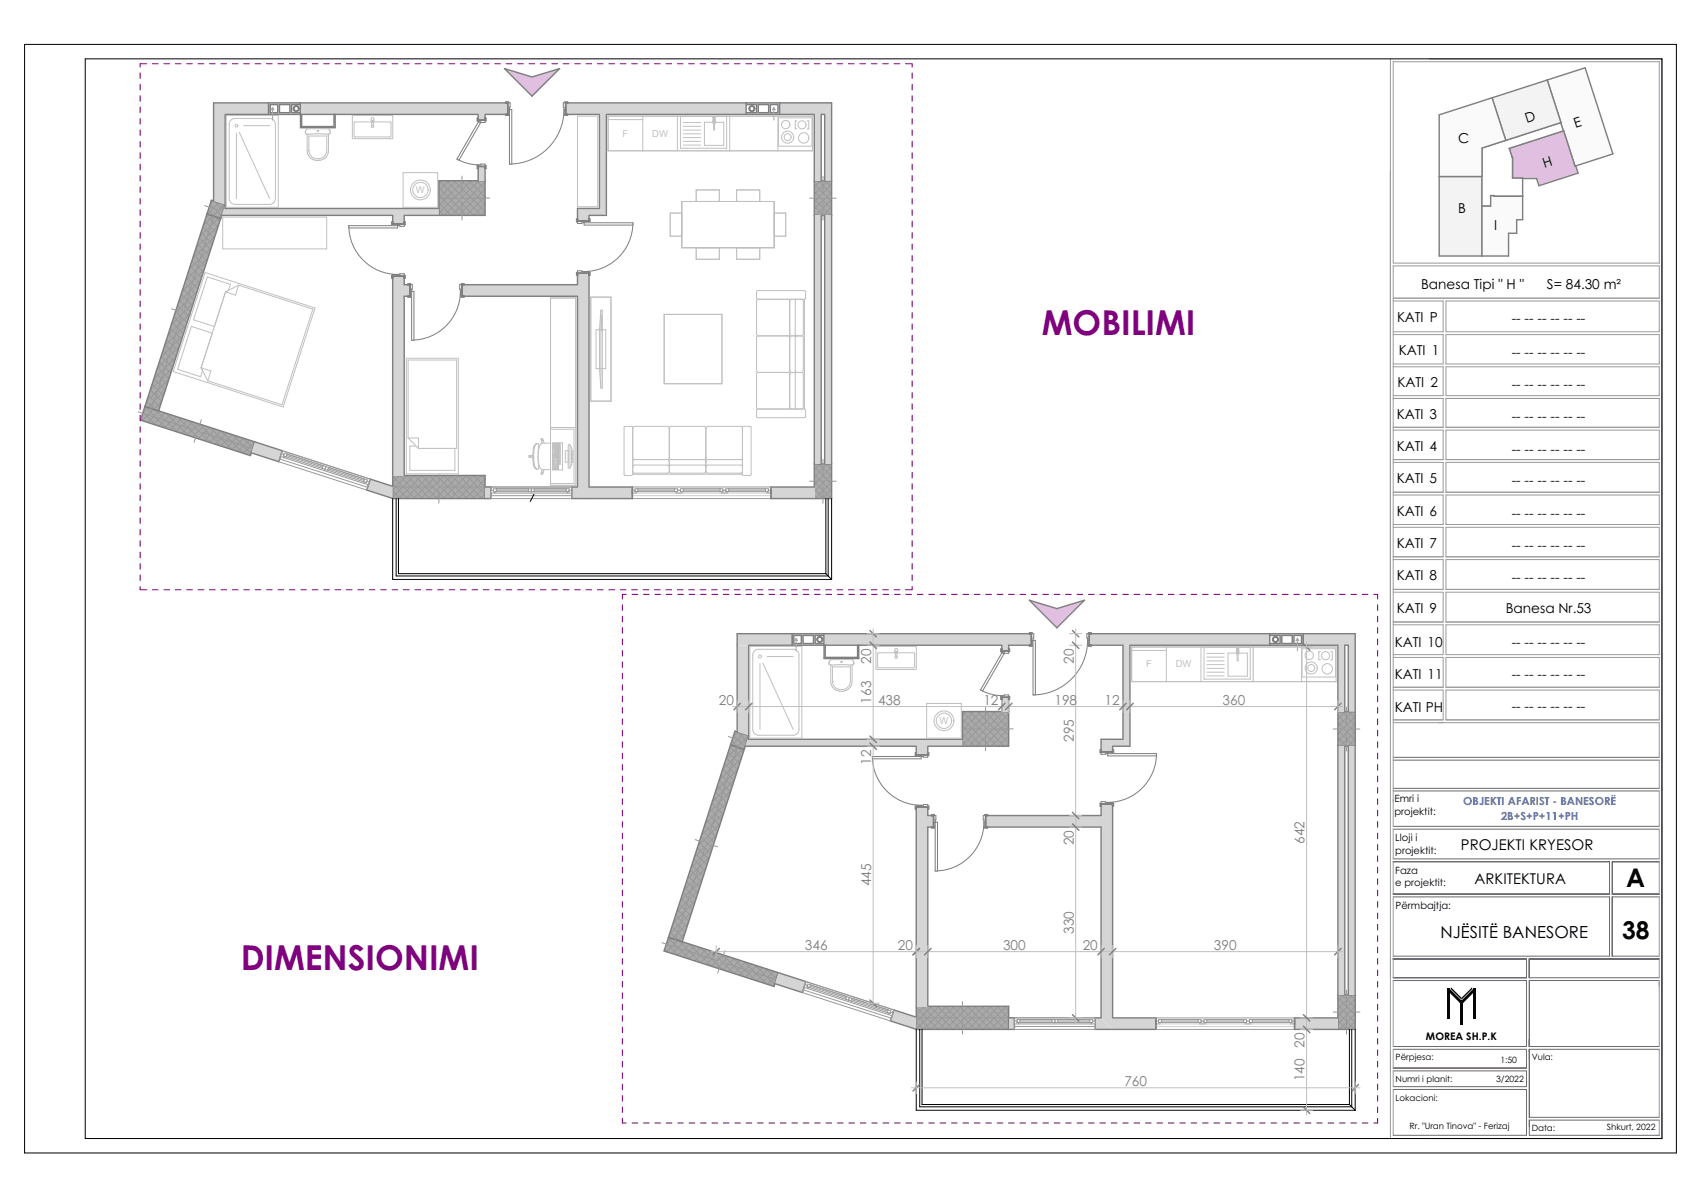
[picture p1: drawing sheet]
<svg xmlns="http://www.w3.org/2000/svg" width="420mm" height="297mm" viewBox="0 0 420 297" stroke-linecap="round" stroke-linejoin="round" font-family="sans-serif">
<defs><g id="words">
<g font-size="8.5" fill="#800080">
<text x="257.7" y="82.9">MOBILIMI</text>
<text x="59.5" y="239.9">DIMENSIONIMI</text>
</g>
<text font-size="6.4" x="402.3" y="219.4">A</text>
<text font-size="6.1" x="401.2" y="232.2">38</text>
<text font-size="4.1" x="356.3" y="232">NJËSITË BANESORE</text>
<g font-size="3.7">
<text x="361.4" y="210.1">PROJEKTI KRYESOR</text>
<text x="364.7" y="218.7">ARKITEKTURA</text>
</g>
<g font-size="3.4">
<text x="360.7" y="35.5">C</text>
<text x="377.7" y="30.3" transform="rotate(-18 377.7 30.3)">D</text>
<text x="389.7" y="31.7" transform="rotate(-18 389.7 31.7)">E</text>
<text x="382" y="41.5" transform="rotate(-18 382 41.5)">H</text>
<text x="360.7" y="52.8">B</text>
<text x="369.6" y="57">I</text>
<text x="351.5" y="71.5">Banesa Tipi &quot; H &quot;</text>
<text x="382.6" y="71.5">S= 84.30 m²</text>
<text x="345.6" y="79.6">KATI P</text>
<text x="373.9" y="79.9">-- -- -- -- -- --</text>
<text x="346" y="87.9">KATI 1</text>
<text x="373.9" y="88.3">-- -- -- -- -- --</text>
<text x="345.7" y="95.7">KATI 2</text>
<text x="373.9" y="96.3">-- -- -- -- -- --</text>
<text x="345.5" y="103.7">KATI 3</text>
<text x="373.9" y="104.2">-- -- -- -- -- --</text>
<text x="345.5" y="111.5">KATI 4</text>
<text x="373.9" y="112.2">-- -- -- -- -- --</text>
<text x="345.5" y="119.5">KATI 5</text>
<text x="373.9" y="120">-- -- -- -- -- --</text>
<text x="345.5" y="127.5">KATI 6</text>
<text x="373.9" y="128">-- -- -- -- -- --</text>
<text x="345.5" y="135.5">KATI 7</text>
<text x="373.9" y="136">-- -- -- -- -- --</text>
<text x="345.5" y="143.5">KATI 8</text>
<text x="373.9" y="144">-- -- -- -- -- --</text>
<text x="345.5" y="151.6">KATI 9</text>
<text x="372.5" y="151.6">Banesa Nr.53</text>
<text x="345" y="159.9">KATI 10</text>
<text x="373.9" y="159.9">-- -- -- -- -- --</text>
<text x="345" y="168">KATI 11</text>
<text x="373.9" y="167.9">-- -- -- -- -- --</text>
<text x="345" y="176">KATI PH</text>
<text x="373.9" y="175.9">-- -- -- -- -- --</text>
</g>
<g font-size="3.4" fill="#7f7f7f">
<text x="215.5" y="164.1" transform="rotate(-90 215.5 164.1)">20</text>
<text x="265.6" y="164.1" transform="rotate(-90 265.6 164.1)">20</text>
<text x="177.8" y="174.2">20</text>
<text x="215.5" y="174" transform="rotate(-90 215.5 174)">163</text>
<text x="217.2" y="174.2">438</text>
<text x="243.2" y="174.2">12</text>
<text x="260.8" y="174.2">198</text>
<text x="273.2" y="174.2">12</text>
<text x="302.4" y="174.2">360</text>
<text x="265.6" y="183.4" transform="rotate(-90 265.6 183.4)">295</text>
<text x="215.5" y="189.1" transform="rotate(-90 215.5 189.1)">12</text>
<text x="265.6" y="209.1" transform="rotate(-90 265.6 209.1)">20</text>
<text x="322.7" y="208.7" transform="rotate(-90 322.7 208.7)">642</text>
<text x="215.5" y="219.1" transform="rotate(-90 215.5 219.1)">445</text>
<text x="265.6" y="230.9" transform="rotate(-90 265.6 230.9)">330</text>
<text x="199.1" y="234.9">346</text>
<text x="222.1" y="234.9">20</text>
<text x="248.1" y="234.9">300</text>
<text x="267.8" y="234.9">20</text>
<text x="300.3" y="234.9">390</text>
<text x="322.7" y="259.1" transform="rotate(-90 322.7 259.1)">20</text>
<text x="278.1" y="268.5">760</text>
<text x="322.7" y="267.4" transform="rotate(-90 322.7 267.4)">140</text>
</g>
<g font-size="2.8" fill="#54689e">
<text x="361.9" y="199.2">OBJEKTI AFARIST - BANESORË</text>
<text x="371.3" y="202.7">2B+S+P+11+PH</text>
</g>
<text font-size="2.6" x="352.7" y="257.3">MOREA SH.P.K</text>
<g font-size="2.5">
<text x="344.9" y="198.4">Emri i</text>
<text x="344.9" y="201.5">projektit:</text>
<text x="345.1" y="208">Lloji i</text>
<text x="345.1" y="211.2">projektit:</text>
<text x="345.1" y="216.1">Faza</text>
<text x="345.1" y="219.2">e projektit:</text>
<text x="345.2" y="224.9">Përmbajtja:</text>
</g>
<g font-size="2.4" fill="#c0c0c0">
<text x="154" y="33.8">F</text>
<text x="161.3" y="33.8">DW</text>
<text x="102.9" y="47.7">W</text>
<text x="283.5" y="165">F</text>
<text x="290.8" y="165">DW</text>
<text x="232.4" y="179">W</text>
</g>
<g font-size="2.1">
<text x="345.2" y="262.2">Përpjesa:</text>
<text x="371.1" y="263">1:50</text>
<text x="378.9" y="262.2">Vula:</text>
<text x="345.2" y="267.6">Numri i planit:</text>
<text x="370.1" y="267.6">3/2022</text>
<text x="345.2" y="272.1">Lokacioni:</text>
<text x="348.6" y="279.2">Rr. &quot;Uran Tinova&quot; - Ferizaj</text>
<text x="378.9" y="279.7">Data:</text>
<text x="397.5" y="279.6">Shkurt, 2022</text>
</g>
</g></defs>
<g fill="none" stroke="#999" stroke-width=".25">
<path d="M343.9 14.6v267M410.4 15.3h-65.8v49.8h65.8M344.6 73.7h65.8M344.6 74.4h12.4v7.7h-12.4M410.4 65.8h-65.8v138.6M410.4 74.4h-52.7v7.7h52.7M344.6 98.5h12.4v7.2h-12.4M344.6 82.7h12.4v7.3h-12.4M344.6 90.7h12.4v7.1h-12.4M410.4 98.5h-52.7v7.2h52.7M410.4 90.7h-52.7v7.1h52.7M410.4 82.7h-52.7v7.3h52.7"/>
<path d="M344.6 106.4h12.4v7.3h-12.4M344.6 114.3h12.4v7.4h-12.4M410.4 106.4h-52.7v7.3h52.7M410.4 114.3h-52.7v7.4h52.7M344.6 122.4h12.4v7.3h-12.4M344.6 130.4h12.4v7.3h-12.4M344.6 138.4h12.4v7.4h-12.4M410.4 122.4h-52.7v7.3h52.7M410.4 130.4h-52.7v7.3h52.7M410.4 138.4h-52.7v7.4h52.7M344.6 146.4h12.4v7.4h-12.4M344.6 154.5h12.4v7.4h-12.4"/>
<path d="M410.4 146.4h-52.7v7.4h52.7M410.4 154.5h-52.7v7.4h52.7M344.6 162.6h12.4v7.4h-12.4M344.6 170.6h12.4v7.4h-12.4M344.6 178.7h65.8M410.4 162.6h-52.7v7.4h52.7M410.4 170.6h-52.7v7.4h52.7M344.6 205v7.4M344.6 213.1v8M344.6 221.8v14.7M344.6 237.1v4.7M344.6 242.5v16.3"/>
<path d="M344.6 259.5v4.6M344.6 264.8v3.9M344.6 269.4v11.4"/>
</g>
<path d="M353.6 14.6h57.5v267h-57.5M344.6 195h65.8" fill="none" stroke="#6a6a6a" stroke-width=".25"/>
<!-- layer: A - Fleta -->
<g fill="none" stroke="#6a6a6a" stroke-width=".25">
<path d="M344.6 188h65.8M344.6 187.3h65.8M344.6 195.6h65.8M344.6 213.1h53.5v8h-53.5M344.6 205h65.8M344.6 204.4h65.8M344.6 212.4h65.8M410.4 213.1h-11.6v8h11.6M344.6 237.1h33v4.7h-33M344.6 221.8h53.5v14.7h-53.5M410.4 237.1h-32.1v4.7h32.1M410.4 221.8h-11.6v14.7h11.6"/>
<path d="M344.6 259.5h33v4.6h-33M344.6 242.5h33v16.3h-33M410.4 242.5h-32.1v16.3h32.1M410.4 259.5h-32.1v16.8h32.1M344.6 264.8h33v3.9h-33M344.6 269.4h33v11.4M410.4 277h-32.1v3.8"/>
</g>
<!-- layer: A - Pllaka meskatit -->
<g fill="#000">
<path d="M357.8 244.5h.7v7.4h-.7z" fill-rule="evenodd"/>
<path d="M358 245l.5-.5 3.5 3.4-.5 .5z" fill-rule="evenodd"/>
<path d="M358.9 244.1l2.6 2.7v.4l-2.6-2.6z" fill-rule="evenodd"/>
<path d="M361.1 247.4h.8v6h-.8z" fill-rule="evenodd"/>
<path d="M361.5 246.8l2.6-2.7v.5l-2.6 2.6z" fill-rule="evenodd"/>
<path d="M364.5 244.5h.7v7.4h-.7z" fill-rule="evenodd"/>
<path d="M364.5 244.5l.5 .5-3.5 3.4-.5-.5z" fill-rule="evenodd"/>
</g>
<!-- layer: A - Fill zone -->
<path d="M356 43.7h10.6v19.6h-10.6z" fill-rule="evenodd" fill="#f3f3f3"/>
<path d="M356 43.7h10.6v19.6h-10.6z" fill="none" stroke="#7f7f7f" stroke-width=".35"/>
<path d="M382.7 19.8l9.4-3 6.8 21.3-9.3 3z" fill-rule="evenodd" fill="#fafafa"/>
<path d="M382.7 19.8l9.4-3 6.8 21.3-9.3 3z" fill="none" stroke="#7f7f7f" stroke-width=".35"/>
<path d="M373.3 36.7l13.5-4.3 2.8 8.7 .2-.1 .5 1.8-9.7 3.1-.5-1.8-6-.1v-5.1z" fill-rule="evenodd" fill="#e0bfe0"/>
<path d="M373.3 36.7l13.5-4.3 2.8 8.7 .2-.1 .5 1.8-9.7 3.1-.5-1.7-6-.2v-5.1zM380.1 44.1v.1" fill="none" stroke="#7f7f7f" stroke-width=".35"/>
<path d="M366.6 36.6l19.4-6.3 .7 2.1-13.4 4.3 .8 2.2v5.1h2.5v4.5h-7.1v-.1h-.8v2.6h-2.1z" fill-rule="evenodd" fill="#fff"/>
<path d="M366.6 36.6l19.4-6.3 .7 2.1-13.4 4.3 .8 2.2v5.1h2.5v4.5h-7.1v-.1h-.8v2.6h-2.1z" fill="none" stroke="#7f7f7f" stroke-width=".35"/>
<path d="M369.1 24.2l13.6-4.4 3.4 10.5-13.6 4.4z" fill-rule="evenodd" fill="#f3f3f3"/>
<path d="M369.1 24.2l13.6-4.4 3.4 10.5-13.6 4.4z" fill="none" stroke="#7f7f7f" stroke-width=".35"/>
<path d="M356 28.4l13.1-4.2 3.4 10.5-5.9 1.9v7.1h-10.6z" fill-rule="evenodd" fill="#fafafa"/>
<path d="M356 28.4l13.1-4.2 3.4 10.5-5.9 1.9v7.1h-10.6z" fill="none" stroke="#7f7f7f" stroke-width=".35"/>
<path d="M368.7 48.4h.8v.1h7.1v5.8h-1.5v3.4h-2v5.6h-6.5v-12.3h2.1z" fill-rule="evenodd" fill="#fafafa"/>
<path d="M368.7 48.4h.8v.1h7.1v5.8h-1.5v3.4h-2v5.6h-6.5v-12.3h2.1z" fill="none" stroke="#7f7f7f" stroke-width=".35"/>
<!-- layer: A - Mobilimi -->
<path d="M172.2 61.3h5.7v2.8h-5.7z" fill-rule="evenodd" fill="#fff"/>
<path d="M172.2 61.3h5.7v2.8h-5.7z" fill="none" stroke="#ccc" stroke-width=".25"/>
<path d="M182.2 61.3h5.7v2.8h-5.7z" fill-rule="evenodd" fill="#fff"/>
<path d="M182.2 61.3h5.7v2.8h-5.7z" fill="none" stroke="#ccc" stroke-width=".25"/>
<path d="M172.2 47h5.7v2.8h-5.7z" fill-rule="evenodd" fill="#fff"/>
<path d="M172.2 47h5.7v2.8h-5.7z" fill="none" stroke="#ccc" stroke-width=".25"/>
<path d="M182.2 47h5.7v2.8h-5.7z" fill-rule="evenodd" fill="#fff"/>
<path d="M182.2 47h5.7v2.8h-5.7z" fill="none" stroke="#ccc" stroke-width=".25"/>
<path d="M165.8 52.7h2.8v5.7h-2.8z" fill-rule="evenodd" fill="#fff"/>
<path d="M165.8 52.7h2.8v5.7h-2.8z" fill="none" stroke="#ccc" stroke-width=".25"/>
<path d="M191.5 52.7h2.9v5.7h-2.9z" fill-rule="evenodd" fill="#fff"/>
<path d="M191.5 52.7h2.9v5.7h-2.9z" fill="none" stroke="#ccc" stroke-width=".25"/>
<!-- layer: A - Shtyllat -->
<path d="M35.8 100.5l27.2 8.8-1.1 3.4-27.1-8.8z" fill-rule="evenodd" fill="#aaa"/>
<g fill="none" stroke="#999" stroke-width=".25">
<path d="M34.2 101.9l13.6 4.3M34.9 103.4l.9 .8M35.8 100.6l5.4 5.4M36.6 100.7l-1.2 1.3 3.1 3.1M38 101.2l-2.8 2.8M38.4 101.3l5.5 5.6M39.4 101.6l-2.9 2.9M40.8 102.1l-2.9 2.8M41.1 102.2l5.6 5.5M42.2 102.5l-2.9 2.9M43.6 103l-2.9 2.8M43.8 103.1l5.6 5.5"/>
<path d="M44.9 103.4l-2.8 2.9M46.3 103.9l-2.8 2.8M46.5 104l5.6 5.5M47.7 104.3l-2.8 2.9M48.5 107.7l-.5 1.7M48.9 106.6h.1M49.1 104.8l-2.8 2.8M49.3 104.8l5.5 5.6M49.8 103.8l-.6 1.7M50 106.9l13.6 4.4M50.5 105.2l-2.8 2.9M51.8 109.4l2.9-2.8 5.5 5.5"/>
<path d="M51.9 105.7l-2.8 2.8M52 105.7l5.5 5.5M53.3 106.1l-2.9 2.9M56.1 107l-2.9 2.9M57.4 107.5l4.7 4.7M57.5 107.5l-2.9 2.8M58.8 107.9l-2.8 2.9M60.1 108.3l2.5 2.5M60.2 108.4l-2.8 2.8M61.6 108.8l-2.8 2.9M62.2 111.9l-.6 .6M62.8 109.2l.2 .2"/>
<path d="M63 109.3l-2.8 2.8"/>
</g>
<path d="M35.8 100.5l27.2 8.8-1.1 3.4-27.1-8.8z" fill="none" stroke="#7f7f7f" stroke-width=".35"/>
<path d="M51.2 52.9l3.4 1.1-15.4 47.6-3.4-1.1z" fill-rule="evenodd" fill="#aaa"/>
<g fill="none" stroke="#999" stroke-width=".25">
<path d="M49.3 58.9l2.8 2.8M49.7 57.5l2.9 2.8M50.2 56.1l2.8 2.8M50.6 54.7l2.9 2.8M51.1 53.3l2.8 2.9M51.3 53l-.2 .1M52.7 53.4l-2.5 2.5M53.1 53.5l1.2 1.3M53.2 58.5l-5.6 5.5M53.2 52.4l-7.6 23.8M54 55.7l-5.5 5.6M54.1 53.8l-4.7 4.8"/>
<path d="M42.4 76.4l1.7 .5M42.5 79.7l2.9 2.9M43 78.3l2.8 2.9M43.4 77l2.9 2.8M43.9 75.6l2.8 2.8M44.3 74.2l2.9 2.8M44.8 72.8l2.8 2.8M44.9 78.3l-7.7 23.8M45.2 77.3h.1M45.2 71.4l2.9 2.8M45.7 70l2.8 2.8M46.1 68.6l2.9 2.8"/>
<path d="M46.3 77.6l1.7 .6M46.6 67.2l2.8 2.9M47 65.8l2.9 2.9M47 77.4l-5.5 5.6M47.5 64.4l2.8 2.9M47.9 74.7l-5.5 5.6M47.9 63l2.9 2.9M48.4 61.7l2.8 2.8M48.8 72l-5.6 5.6M48.8 60.3l2.9 2.8M49.7 69.3l-5.6 5.5M50.5 66.6l-5.5 5.5"/>
<path d="M51.4 63.9l-5.5 5.5M52.3 61.2l-5.6 5.5M36.3 99.2l2.1 2.1M36.7 97.8l2.9 2.8M37.2 96.4l2.8 2.9M37.6 95l2.9 2.9M38.1 93.6l2.8 2.9M38.5 92.2l2.9 2.9M39 90.9l2.8 2.8M39.4 89.5l2.8 2.8M39.9 88.1l2.8 2.8M40 99.2l-2 2"/>
<path d="M40.3 86.7l2.8 2.8M40.8 85.3l2.8 2.8M40.9 96.4l-4.3 4.3M41.2 83.9l2.8 2.8M41.7 82.5l2.8 2.8M41.8 93.7l-5.6 5.6M42.1 81.1l2.8 2.9M42.7 91l-5.6 5.6M43.5 88.3l-5.5 5.5M44.4 85.6l-5.5 5.5M45.3 82.9l-5.6 5.5M46.2 80.2l-5.6 5.5"/>
</g>
<path d="M51.2 52.9l3.4 1.1-15.4 47.6-3.4-1.1z" fill="none" stroke="#7f7f7f" stroke-width=".35"/>
<path d="M52.3 49.5l3.4 1.1-1.1 3.4-3.4-1.1z" fill-rule="evenodd" fill="#aaa"/>
<path d="M50.7 50.9l1.7 .5M51.5 51.9l1.6 1.6M52 50.5l2.8 2.9M52.8 49.7l-.8 .7M53 49.8l2.2 2.2M53.1 52.9l-.6 1.7M53.4 51.8h.1M54.1 50.1l-2.8 2.9M54.3 49l-.5 1.7M54.5 52.1l1.7 .6M54.9 53l-.8 .8M55.5 50.6l-2.8 2.8" fill="none" stroke="#999" stroke-width=".25"/>
<path d="M52.3 49.5l3.4 1.1-1.1 3.4-3.4-1.1z" fill="none" stroke="#7f7f7f" stroke-width=".35"/>
<path d="M108.6 44.7h11.4v8.6h-11.4z" fill-rule="evenodd" fill="#aaa"/>
<g fill="none" stroke="#999" stroke-width=".25">
<path d="M107.4 49h5.7M108.6 46.5l6.7 6.8 4.7-4.7M108.6 44.7l8.6 8.6 2.8-2.8M109.2 44.7l-.6 .6M110.5 44.7l8.5 8.6 1-1M111 44.7l-2.4 2.5M112.3 44.7l7.7 7.7M112.9 44.7l-4.3 4.3M114.1 44.7l5.9 5.8M114.3 49h.1M114.3 43.5v4.3M114.3 50.1v4.3"/>
<path d="M114.7 44.7l-6.1 6.2M115.4 49h5.7M116 44.7l4 4M116.6 44.7l-8 8M117.8 44.7l2.2 2.2M118.4 44.7l-8.6 8.6-1.2-1.3M119.7 44.7l.3 .3M120 46.8l-6.5 6.5-4.9-5M120 44.9l-8.3 8.4-3.1-3.2"/>
</g>
<path d="M108.6 44.7h11.4v8.6h-11.4z" fill="none" stroke="#7f7f7f" stroke-width=".35"/>
<path d="M97.1 117.6h22.9v5.7h-22.9z" fill-rule="evenodd" fill="#aaa"/>
<g fill="none" stroke="#999" stroke-width=".25">
<path d="M97.1 117.8l5.6 5.5M97.1 119.6l3.7 3.7M98.8 117.6l5.7 5.7M98.8 117.6l-1.7 1.7M100.6 117.6l5.7 5.7M100.7 117.6l-3.6 3.5M102.5 117.6l5.7 5.7M102.5 117.6l-5.4 5.4M106.1 117.6l5.7 5.7M106.2 117.6l-5.7 5.7M108 117.6l5.7 5.7M108 117.6l-5.7 5.7"/>
<path d="M108.6 116.4v2.9M109.8 117.6l5.7 5.7M109.9 117.6l-5.8 5.7M113.5 117.6l5.7 5.7M113.5 117.6l-5.7 5.7M115.3 117.6l4.7 4.6M115.4 117.6l-5.7 5.7M119 117.6l1 1M119.1 117.6l-5.8 5.7M120 118.5l-4.8 4.8M96 120.4h11.4M97.1 121.4l1.9 1.9"/>
<path d="M97.1 123.3h.1M98.6 123.3l5.7-5.7 5.7 5.7M106 123.3l5.7-5.7 5.7 5.7M108.6 120.4h.1M108.6 121.6v2.8M109.7 120.4h11.4M120 122.2l-1.1 1.1M120 120.3l-3 3M120 120.4l-2.8-2.8-5.7 5.7"/>
</g>
<path d="M97.1 117.6h22.9v5.7h-22.9z" fill="none" stroke="#7f7f7f" stroke-width=".35"/>
<path d="M201.4 44.7h4.3v8.6h-4.3z" fill-rule="evenodd" fill="#aaa"/>
<g fill="none" stroke="#999" stroke-width=".25">
<path d="M200.3 49h2.1M201.4 45.6l4.3 4.2M201.4 47.4l4.3 4.3M201.4 49.2l4.1 4.1M201.4 51.1l2.2 2.2M201.4 52.9l.4 .4M202.4 44.7l3.3 3.3M202.9 44.7l-1.5 1.5M203.6 49h.1M203.6 43.6v4.3M203.6 50.2v4.2M204.3 44.7l1.4 1.5"/>
<path d="M204.7 49h2.1M204.8 44.7l-3.4 3.4M205.7 53l-.3 .3M205.7 51.2l-2.1 2.1M205.7 49.3l-4 4M205.7 47.5l-4.3 4.3M205.7 45.6l-4.3 4.3"/>
</g>
<path d="M201.4 44.7h4.3v8.6h-4.3z" fill="none" stroke="#7f7f7f" stroke-width=".35"/>
<path d="M201.4 114.7h4.3v8.6h-4.3z" fill-rule="evenodd" fill="#aaa"/>
<g fill="none" stroke="#999" stroke-width=".25">
<path d="M200.3 119h2.1M201.4 115.4l4.3 4.3M201.4 117.3l4.3 4.2M201.4 119.1l4.2 4.2M202.6 114.7l3.1 3.2M202.8 114.7l-1.4 1.4M203.6 119h.1M203.6 113.6v4.3M204.4 114.7l1.3 1.3M204.6 114.7l-3.2 3.2M204.7 119h2.1M205.7 119.2l-4.1 4.1"/>
<path d="M205.7 117.3l-4.3 4.3M205.7 115.5l-4.3 4.3M201.4 120.9l2.4 2.4M201.4 122.8l.5 .5M203.6 120.2v4.2M205.7 122.9l-.4 .4M205.7 121l-2.3 2.3"/>
</g>
<path d="M201.4 114.7h4.3v8.6h-4.3z" fill="none" stroke="#7f7f7f" stroke-width=".35"/>
<path d="M165.4 231.8l27.1 8.7-1 3.4-27.2-8.7z" fill-rule="evenodd" fill="#aaa"/>
<g fill="none" stroke="#999" stroke-width=".25">
<path d="M163.7 233.1l13.6 4.4M164.4 234.7l.8 .8M164.9 233.3l3 3.1M165.3 231.9l5.3 5.3M166.3 232.1l-1.6 1.6M167.7 232.5l-2.8 2.9M167.8 232.6l5.5 5.5M169.1 233l-2.8 2.8M170.5 233.4l-2.8 2.9M170.5 233.4l5.6 5.6M171.9 233.9l-2.9 2.8M173.2 234.3l5.6 5.6 2.8-2.9"/>
<path d="M173.3 234.3l-2.9 2.9M174.7 234.8l-2.9 2.8M175.9 235.2l5.6 5.5M176.1 235.2l-2.9 2.9M177.4 235.7l-2.8 2.8M178.1 238.9l-.6 1.7M178.4 237.9h.1M178.7 236.1l5.5 5.5M178.8 236.1l-2.8 2.9M179.3 235.1l-.5 1.7M179.5 238.2l13.6 4.4M180.2 236.6l-2.8 2.8"/>
<path d="M181.4 236.9l5.5 5.6M183 237.5l-2.8 2.8M184.1 237.8l5.5 5.6M184.4 237.9l-2.8 2.9M185.8 238.4l-2.8 2.8M186.8 238.7l4.8 4.8M187.2 238.8l-2.9 2.9M188.6 239.3l-2.9 2.8M189.5 239.6l2.5 2.5M190 239.7l-2.9 2.8M191.4 240.2l-2.9 2.8M191.6 243.6l-.3 .3"/>
<path d="M192.2 240.4l.3 .3M192.4 240.9l-2.5 2.5"/>
</g>
<path d="M165.4 231.8l27.1 8.7-1 3.4-27.2-8.7z" fill="none" stroke="#7f7f7f" stroke-width=".35"/>
<path d="M180.7 184.2l3.4 1.1-15.3 47.6-3.4-1.1z" fill-rule="evenodd" fill="#aaa"/>
<g fill="none" stroke="#999" stroke-width=".25">
<path d="M175.6 199.9l2.9 2.9M176.1 198.5l2.8 2.9M176.5 197.2l2.9 2.8M177 195.8l2.8 2.8M177.4 194.4l2.9 2.8M178.3 191.6l2.8 2.8M178.8 190.2l2.8 2.8M179.2 188.8l2.8 2.9M179.7 187.4l2.8 2.9M179.9 198.3l-5.5 5.5M180.1 186l2.8 2.9M180.6 184.6l2.8 2.9"/>
<path d="M180.8 195.6l-5.6 5.5M181 184.3l-.5 .5M181.7 192.9l-5.6 5.5M182.4 184.7l-2.8 2.8M182.5 184.8l1.3 1.3M182.5 190.1l-5.5 5.6M182.7 183.7l-7.6 23.7M183.4 187.4l-5.5 5.6 2.8 2.8M183.8 185.2l-5.1 5.1M169.3 219.4l2.9 2.8M169.8 218l2.8 2.8M170.2 216.6l2.9 2.9"/>
<path d="M170.7 215.2l2.8 2.9M171.1 213.8l2.9 2.9M171.6 212.4l2.8 2.9M171.9 207.6l1.7 .6M172 211.1l2.9 2.8M172.5 209.7l2.8 2.8M172.9 220l-5.5 5.5M172.9 208.3l2.9 2.8M173.4 206.9l2.8 2.8M173.8 217.3l-5.6 5.5M173.8 205.5l2.9 2.8M174.3 204.1l2.8 2.8"/>
<path d="M174.4 209.6l-7.7 23.8M174.7 214.6l-5.6 5.5M174.7 202.7l2.9 2.9M174.7 208.5h.1M175.2 201.3l2.8 2.9M175.5 211.9l-5.5 5.5M175.8 208.9l1.7 .5M176.4 209.1l-5.5 5.6M177.3 206.4l-5.6 5.6M178.2 203.7l-5.6 5.6M179 201l-5.5 5.5M165.8 230.5l2 2.1"/>
<path d="M166.2 229.1l2.8 2.9M166.7 227.7l2.8 2.9M167.1 226.4l2.8 2.8M167.6 225l2.8 2.8M168 223.6l2.8 2.8M168.4 222.2l2.9 2.8M168.9 220.8l2.8 2.8M169.4 230.8l-1.7 1.7M170.3 228.1l-4 4M171.2 225.4l-5.6 5.6M172 222.7l-5.5 5.5"/>
</g>
<path d="M180.7 184.2l3.4 1.1-15.3 47.6-3.4-1.1z" fill="none" stroke="#7f7f7f" stroke-width=".35"/>
<path d="M181.8 180.8l3.4 1.1-1.1 3.4-3.4-1.1z" fill-rule="evenodd" fill="#aaa"/>
<path d="M180.2 182.1l1.7 .6M181 183.3l1.5 1.5M181.4 181.9l2.9 2.8-.5 .5M182.4 181l2.3 2.3M182.5 181l-1.1 1.1M182.6 184.1l-.6 1.7M182.9 183h.1M183.8 180.3l-.5 1.7M183.9 181.5l-2.9 2.8M184 183.4l1.7 .5M185.1 181.9h.1M185.2 182l-2.8 2.7" fill="none" stroke="#999" stroke-width=".25"/>
<path d="M181.8 180.8l3.4 1.1-1.1 3.4-3.4-1.1z" fill="none" stroke="#7f7f7f" stroke-width=".35"/>
<path d="M238.1 176h11.4v8.5h-11.4z" fill-rule="evenodd" fill="#aaa"/>
<g fill="none" stroke="#999" stroke-width=".25">
<path d="M238.1 176l8.5 8.5M238.1 177.8l6.7 6.7M238.1 179.6l4.9 4.9M239 176l-.9 .9M239.9 176l8.6 8.5M240.8 176l-2.7 2.7M241.7 176l7.8 7.7M242.7 176l-4.6 4.6M243.6 176l5.9 5.9M243.8 174.8v4.3M244.5 176l-6.4 6.4M245.4 176l4.1 4"/>
<path d="M246.4 176l-8.3 8.3M247.3 176l2.2 2.2M248.2 176l-8.6 8.5M249.1 176l.4 .4M249.5 178.3l-6.2 6.2M249.5 176.5l-8 8M236.9 180.3h5.7M238.1 181.5l3 3M238.1 183.3l1.2 1.2M243.8 180.3h.1M243.8 181.4v4.3M244.9 180.3h5.7"/>
<path d="M249.5 183.9l-.7 .6M249.5 182l-2.5 2.5M249.5 180.2l-4.4 4.3"/>
</g>
<path d="M238.1 176h11.4v8.5h-11.4z" fill="none" stroke="#7f7f7f" stroke-width=".35"/>
<path d="M226.6 248.9h22.9v5.7h-22.9z" fill-rule="evenodd" fill="#aaa"/>
<g fill="none" stroke="#999" stroke-width=".25">
<path d="M225.5 251.7h11.4M226.6 251l3.7 3.6M226.8 248.9l-.2 .1M228.2 248.9l5.7 5.7 5.7-5.7M228.6 248.9l-2 1.9M230.1 248.9l5.7 5.7 5.7-5.7M230.5 248.9l-3.9 3.8M231.9 248.9l5.7 5.7M232.3 248.9l-5.7 5.6M233.7 248.9l5.8 5.7 5.7-5.7M234.1 248.9l-5.7 5.7-1.8-1.8M235.6 248.9l5.7 5.7 5.7-5.7"/>
<path d="M236 248.9l-5.7 5.7M237.4 248.9l5.7 5.7 5.7-5.7M237.8 248.9l-5.7 5.7-5.5-5.5M238.1 251.7h.1M238.1 247.7v2.9M238.1 252.9v2.8M239.2 251.7h11.4M239.2 248.9l5.8 5.7 4.5-4.6M241.1 248.9l5.7 5.7 2.7-2.7M242.9 248.9l5.7 5.7 .9-.9M243.3 248.9l-5.7 5.7M244.8 248.9l4.7 4.7"/>
<path d="M246.6 248.9l2.9 2.8M248.4 248.9l1.1 1"/>
</g>
<path d="M226.6 248.9h22.9v5.7h-22.9z" fill="none" stroke="#7f7f7f" stroke-width=".35"/>
<path d="M330.9 176h4.3v8.6h-4.3z" fill-rule="evenodd" fill="#aaa"/>
<g fill="none" stroke="#999" stroke-width=".25">
<path d="M330.9 176.9l4.3 4.3M330.9 178.7l4.3 4.3M331.9 176l3.3 3.4M332.7 176l-1.8 1.8M333.1 174.9v4.2M333.7 176l1.5 1.5M334.6 176l-3.7 3.6M335.2 179l-4.3 4.3M335.2 177.2l-4.3 4.3M329.8 180.3h2.1M330.9 180.6l4 4M330.9 182.4l2.2 2.2"/>
<path d="M330.9 184.3l.3 .3M333.1 180.3h.1M333.1 181.4v4.3M334.2 180.3h2.1M335.2 184.5v.1M335.2 182.7l-1.8 1.9M335.2 180.9l-3.7 3.7"/>
</g>
<path d="M330.9 176h4.3v8.6h-4.3z" fill="none" stroke="#7f7f7f" stroke-width=".35"/>
<path d="M330.9 246h4.3v8.6h-4.3z" fill-rule="evenodd" fill="#aaa"/>
<g fill="none" stroke="#999" stroke-width=".25">
<path d="M329.8 250.3h2.1M330.9 250.4l4.2 4.2 .1-.2M330.9 246.8l4.3 4.3M330.9 248.6l4.3 4.3M330.9 252.3l2.3 2.3M332 246l3.2 3.2M332.6 246l-1.7 1.7M333.1 250.3h.1M333.1 244.9v4.2M333.1 251.4v4.3M333.8 246l1.4 1.4M334.2 250.3h2.1"/>
<path d="M334.4 246l-3.5 3.5M335.2 252.6l-2 2M335.2 250.7l-3.8 3.9-.5-.5M335.2 248.9l-4.3 4.3M335.2 247.1l-4.3 4.2"/>
</g>
<path d="M330.9 246h4.3v8.6h-4.3z" fill="none" stroke="#7f7f7f" stroke-width=".35"/>
<!-- layer: A - kanalet e ventilimit -->
<path d="M184.6 28.1h8.2M184.6 25.7h8.2M187.3 25.9v2M190.3 25.9v2M192.6 25.4v2.9" fill="none" stroke="#d5d5d5" stroke-width=".43"/>
<path d="M184.6 25.4h8.2v2.9h-8.2v-.4h2.5v-2h-2.5zM187.6 25.9h2.5v2h-2.5zM190.6 25.9h1.8v2h-1.8z" fill="none" stroke="#7f7f7f" stroke-width=".35"/>
<path d="M185.3 26.9l.5 .5h.4l.5-.5-.1 .4-.4 .2h-.4l-.4-.2z" fill-rule="evenodd" fill="#d5d5d5"/>
<path d="M185.3 26.9a.71 .71 0 0 0 .7 .7 .71 .71 0 0 0 .7-.7M185.4 26.9a.57 .57 0 0 0 .6 .5 .57 .57 0 0 0 .6-.5" fill="none" stroke="#7f7f7f" stroke-width=".35"/>
<path d="M185.4 26.4l.4-.2h.4l.4 .2 .1 .5-.5-.6h-.4l-.5 .6z" fill-rule="evenodd" fill="#d5d5d5"/>
<path d="M66.4 25.4h7.9v.5h-2.2v2h2.2v.4h-7.9zM66.8 25.9h1.9v2h-1.9zM69.1 25.9h2.6v2h-2.6zM185.3 26.9a.71 .71 0 0 1 .7-.7 .71 .71 0 0 1 .7 .7M185.4 26.9a.57 .57 0 0 1 .6-.6 .57 .57 0 0 1 .6 .6" fill="none" stroke="#7f7f7f" stroke-width=".35"/>
<path d="M66.4 25.7h7.9M66.4 28.1h7.9M66.6 25.4v2.9M68.9 25.9v2M71.9 25.9v2" fill="none" stroke="#d5d5d5" stroke-width=".43"/>
<path d="M72.7 26.4l.4-.2h.4l.3 .2 .2 .5-.6-.6h-.3l-.5 .6z" fill-rule="evenodd" fill="#d5d5d5"/>
<path d="M72.6 26.9a.71 .71 0 0 1 .7-.7 .71 .71 0 0 1 .7 .7M72.7 26.9a.57 .57 0 0 1 .6-.6 .57 .57 0 0 1 .5 .6" fill="none" stroke="#7f7f7f" stroke-width=".35"/>
<path d="M72.6 26.9l.5 .5h.3l.6-.5-.2 .4-.3 .2h-.4l-.4-.2z" fill-rule="evenodd" fill="#d5d5d5"/>
<path d="M72.6 26.9a.71 .71 0 0 0 .7 .7 .71 .71 0 0 0 .7-.7M72.7 26.9a.57 .57 0 0 0 .6 .5 .57 .57 0 0 0 .5-.5M314.1 156.7h8.2v2.9h-8.2v-.5h2.5v-2h-2.5zM317.1 157.1h2.5v2h-2.5zM320.1 157.1h1.8v2h-1.8z" fill="none" stroke="#7f7f7f" stroke-width=".35"/>
<path d="M314.1 159.4h8.2M314.1 156.9h8.2M316.8 157.1v2M319.8 157.1v2M322.1 156.7v2.9" fill="none" stroke="#d5d5d5" stroke-width=".43"/>
<path d="M314.8 158.1l.5 .6h.4l.5-.6-.1 .5-.4 .2h-.4l-.4-.2z" fill-rule="evenodd" fill="#d5d5d5"/>
<path d="M314.8 158.1a.71 .71 0 0 0 .7 .8 .71 .71 0 0 0 .7-.8M314.9 158.1a.57 .57 0 0 0 .6 .6 .57 .57 0 0 0 .6-.6" fill="none" stroke="#7f7f7f" stroke-width=".35"/>
<path d="M314.9 157.7l.4-.2h.4l.4 .2 .1 .4-.5-.5h-.4l-.5 .5z" fill-rule="evenodd" fill="#d5d5d5"/>
<path d="M195.9 156.7h7.9v.4h-2.2v2h2.2v.5h-7.9zM196.3 157.1h1.9v2h-1.9zM198.6 157.1h2.6v2h-2.6zM314.8 158.1a.71 .71 0 0 1 .7-.7 .71 .71 0 0 1 .7 .7M314.9 158.1a.57 .57 0 0 1 .6-.5 .57 .57 0 0 1 .6 .5" fill="none" stroke="#7f7f7f" stroke-width=".35"/>
<path d="M195.9 156.9h7.9M195.9 159.4h7.9M196.1 156.7v2.9M198.4 157.1v2M201.4 157.1v2" fill="none" stroke="#d5d5d5" stroke-width=".43"/>
<path d="M202.2 157.7l.4-.2h.4l.4 .2 .1 .4-.5-.5h-.4l-.5 .5z" fill-rule="evenodd" fill="#d5d5d5"/>
<path d="M202.1 158.1a.71 .71 0 0 1 .7-.7 .71 .71 0 0 1 .7 .7M202.2 158.1a.57 .57 0 0 1 .6-.5 .57 .57 0 0 1 .5 .5" fill="none" stroke="#7f7f7f" stroke-width=".35"/>
<path d="M202.1 158.1l.5 .6h.4l.5-.6-.1 .5-.4 .2h-.4l-.4-.2z" fill-rule="evenodd" fill="#d5d5d5"/>
<path d="M202.1 158.1a.71 .71 0 0 0 .7 .8 .71 .71 0 0 0 .7-.8M202.2 158.1a.57 .57 0 0 0 .6 .6 .57 .57 0 0 0 .5-.6" fill="none" stroke="#7f7f7f" stroke-width=".35"/>
<!-- layer: A - Muret -->
<path d="M192.8 25.4h12.9l-1.7 2.9h-11.2z" fill-rule="evenodd" fill="#d5d5d5"/>
<path d="M203.1 28.3h.9M205.7 25.4h-12.9v2.9h8.6" fill="none" stroke="#7f7f7f" stroke-width=".35"/>
<g fill="#d5d5d5">
<path d="M142.8 67.5h2.9v55.8l-2.9-2.9z" fill-rule="evenodd"/>
<path d="M142.8 51.5l2.9 1.8v1.4h-2.9z" fill-rule="evenodd"/>
</g>
<path d="M142.8 51.5v3.2h2.9v-1.4M142.8 70.4v-2.9h2.9v52.9M142.8 73.3v47.1" fill="none" stroke="#7f7f7f" stroke-width=".35"/>
<g fill="#fff">
<path d="M144.5 67.2h1.2v.3h-1.2z" fill-rule="evenodd"/>
<path d="M145.7 67.4h.3v.7h-.3z" fill-rule="evenodd"/>
<path d="M144.5 54.7h1.2v.3h-1.2z" fill-rule="evenodd"/>
<path d="M145.7 54.2h.3v.7h-.3z" fill-rule="evenodd"/>
<path d="M142.6 67.4h.2v.7h-.2z" fill-rule="evenodd"/>
<path d="M142.6 54.2h.2v.7h-.2z" fill-rule="evenodd"/>
</g>
<path d="M142.6 54.2h.2v.7h-.2zM145.7 54.7h-1.2v.3h1.2v-.8h.3v.7h-.3M156.5 55.1a12.1 12.1 0 0 1-12 12M142.6 67.4h.2v.7h-.2zM145.7 67.4h.3v.7h-.3v-.9h-1.2v.3h1.2" fill="none" stroke="#7f7f7f" stroke-width=".25"/>
<g fill="#fff">
<path d="M142.8 67l1.7 .1v.4h-1.7z" fill-rule="evenodd"/>
<path d="M142.8 54.7h1.7v.4l-1.7 .2z" fill-rule="evenodd"/>
<path d="M144.5 55.1h12v.6h-12z" fill-rule="evenodd"/>
</g>
<path d="M142.8 54.7v.6h1.1v-.2h12.6v.6h-12v-1zM142.8 67l1.7 .1v.4h-1.7z" fill="none" stroke="#7f7f7f" stroke-width=".25"/>
<path d="M142.8 54.2v.5h2.9v-.5M142.8 68.1v-.6h2.9v.6" fill="none" stroke="#7f7f7f" stroke-width=".35"/>
<g fill="#d5d5d5">
<path d="M204 53.3h1.7v61.4h-1.7z" fill-rule="evenodd"/>
<path d="M205.7 25.4v19.3h-1.7v-16.4z" fill-rule="evenodd"/>
</g>
<path d="M204 28.3v16.4M205.7 25.4v19.3M204 53.3v61.4M205.7 53.3v61.4" fill="none" stroke="#7f7f7f" stroke-width=".35"/>
<g fill="#d5d5d5">
<path d="M97.1 53.3h2.9v2.1h-2.9z" fill-rule="evenodd"/>
<path d="M97.1 68.3h2.9v49.3h-2.9z" fill-rule="evenodd"/>
</g>
<path d="M97.1 53.3v2.1h2.9v-2.1M100 70.4v-2.1h-2.9v49.3M100 73.3v44.3" fill="none" stroke="#7f7f7f" stroke-width=".35"/>
<g fill="#fff">
<path d="M97.1 67.9h1.2v.4h-1.2z" fill-rule="evenodd"/>
<path d="M96.9 68.1h.2v.7h-.2z" fill-rule="evenodd"/>
<path d="M97.1 55.4h1.2v.4h-1.2z" fill-rule="evenodd"/>
<path d="M96.9 54.9h.2v.7h-.2z" fill-rule="evenodd"/>
<path d="M100 68.1h.3v.7h-.3z" fill-rule="evenodd"/>
<path d="M100 54.9h.3v.7h-.3z" fill-rule="evenodd"/>
</g>
<path d="M86.3 55.8a12.1 12.1 0 0 0 12 12.1M97.1 55.4h1.2v.4h-1.2v-.9h-.2v.7h.2M100 54.9h.3v.7h-.3zM97.1 68.1h-.2v.7h.2v-.9h1.2v.4h-1.2M100 68.1h.3v.7h-.3z" fill="none" stroke="#7f7f7f" stroke-width=".25"/>
<g fill="#fff">
<path d="M98.3 67.9l1.7-.2v.6h-1.7z" fill-rule="evenodd"/>
<path d="M98.3 55.4h1.7v.6l-1.7-.2z" fill-rule="evenodd"/>
<path d="M86.3 55.8h12v.6h-12z" fill-rule="evenodd"/>
</g>
<path d="M86.3 55.8h12.6v.2h1.1v-.6h-1.7v1h-12zM98.3 67.9l1.7-.2v.6h-1.7z" fill="none" stroke="#7f7f7f" stroke-width=".25"/>
<path d="M97.1 54.9v.5h2.9v-.5M97.1 68.8v-.5h2.9v.5" fill="none" stroke="#7f7f7f" stroke-width=".35"/>
<g fill="#d5d5d5">
<path d="M100 70.4h1.4v2.9h-1.4z" fill-rule="evenodd"/>
<path d="M114.3 70.4h28.5v2.9h-28.5z" fill-rule="evenodd"/>
</g>
<path d="M100 70.4h1.4v2.9h-1.4M142.8 70.4h-28.5v2.9h28.5" fill="none" stroke="#7f7f7f" stroke-width=".35"/>
<g fill="#fff">
<path d="M113.9 72h.4v1.3h-.4z" fill-rule="evenodd"/>
<path d="M114.1 73.3h.7v.2h-.7z" fill-rule="evenodd"/>
<path d="M101.4 72h.4v1.3h-.4z" fill-rule="evenodd"/>
<path d="M100.9 73.3h.7v.2h-.7z" fill-rule="evenodd"/>
<path d="M114.1 70.1h.7v.3h-.7z" fill-rule="evenodd"/>
<path d="M100.9 70.1h.7v.3h-.7z" fill-rule="evenodd"/>
</g>
<path d="M100.9 70.1h.7v.3h-.7zM101.4 73.3v-1.3h.4v1.3h-.9v.2h.7v-.2M113.9 72a12.1 12.1 0 0 1-12.1 12.1M114.1 73.3v.2h.7v-.2h-.9v-1.3h.4v1.3M114.1 70.1h.7v.3h-.7z" fill="none" stroke="#7f7f7f" stroke-width=".25"/>
<g fill="#fff">
<path d="M113.7 70.4h.6v1.6h-.4z" fill-rule="evenodd"/>
<path d="M101.4 70.4h.6l-.2 1.6h-.4z" fill-rule="evenodd"/>
<path d="M101.8 72h.6v12.1h-.6z" fill-rule="evenodd"/>
</g>
<path d="M101.4 70.4v1.6h1v12.1h-.6v-12.6h.2v-1.1zM113.7 70.4h.6v1.6h-.4z" fill="none" stroke="#7f7f7f" stroke-width=".25"/>
<path d="M100.9 70.4h.5v2.9h-.5M114.8 70.4h-.5v2.9h.5" fill="none" stroke="#7f7f7f" stroke-width=".35"/>
<path d="M55.4 51.5h53.2v1.8h-53.8z" fill-rule="evenodd" fill="#d5d5d5"/>
<path d="M54.8 53.3h42.3M55.7 51.5h52.9M100 53.3h8.6" fill="none" stroke="#7f7f7f" stroke-width=".35"/>
<g fill="#d5d5d5">
<path d="M201.4 28.3h1.7v16.4h-1.7z" fill-rule="evenodd"/>
<path d="M201.4 53.3h1.7v61.4h-1.7z" fill-rule="evenodd"/>
</g>
<path d="M201.4 28.3v16.4M203.1 28.3v16.4M201.4 53.3v61.4M203.1 53.3v61.4" fill="none" stroke="#7f7f7f" stroke-width=".35"/>
<g fill="#d5d5d5">
<path d="M118.3 41.2h1.7v3.5h-1.7z" fill-rule="evenodd"/>
<path d="M118.3 28.3h1.7v1.4h-1.7z" fill-rule="evenodd"/>
</g>
<path d="M118.3 28.3v1.4h1.7v-1.4M118.3 44.7v-3.5h1.7v3.5" fill="none" stroke="#7f7f7f" stroke-width=".35"/>
<g fill="#fff">
<path d="M118.3 40.8v.4z" fill-rule="evenodd"/>
<path d="M118 41h.3v.7h-.3z" fill-rule="evenodd"/>
<path d="M118.3 29.7v.4z" fill-rule="evenodd"/>
<path d="M118 29.2h.3v.7h-.3z" fill-rule="evenodd"/>
<path d="M120 41h.3v.7h-.3z" fill-rule="evenodd"/>
<path d="M120 29.2h.3v.7h-.3z" fill-rule="evenodd"/>
</g>
<path d="M113 39.3a10.6 10.6 0 0 0 5.3 1.5M118.3 29.7v.4v-.9h-.3v.7h.3M120 29.2h.3v.7h-.3zM118.3 41h-.3v.7h.3v-.9v.4M120 41h.3v.7h-.3z" fill="none" stroke="#7f7f7f" stroke-width=".25"/>
<g fill="#fff">
<path d="M118.3 40.8l1.7-.2v.6h-1.7z" fill-rule="evenodd"/>
<path d="M118.3 29.7h1.7v.6l-1.7-.2z" fill-rule="evenodd"/>
<path d="M118.3 30.1l.5 .3-5.3 9.2-.5-.3z" fill-rule="evenodd"/>
</g>
<path d="M118.3 29.7h1.7v.6l-1.7-.2zM118.3 30.1l.5 .3-5.3 9.2-.5-.3zM118.3 40.8l1.7-.2v.6h-1.7z" fill="none" stroke="#7f7f7f" stroke-width=".25"/>
<path d="M118.3 29.2v.5h1.7v-.5M118.3 41.7v-.5h1.7v.5" fill="none" stroke="#7f7f7f" stroke-width=".35"/>
<g fill="#d5d5d5">
<path d="M55.7 50.6v.9h-.3z"/>
<path d="M52.8 28.3h2.9v22.3l-2.9-.9z" fill-rule="evenodd"/>
</g>
<path d="M52.8 28.3v21.4M55.7 28.3v23.2" fill="none" stroke="#7f7f7f" stroke-width=".35"/>
<path d="M148.3 28.3h1.7v25l-1.7-1.8z" fill-rule="evenodd" fill="#d5d5d5"/>
<path d="M148.3 28.3v23.2M150 28.3v25" fill="none" stroke="#7f7f7f" stroke-width=".35"/>
<path d="M142.8 51.5h5.5l1.7 1.8h-4.3z" fill-rule="evenodd" fill="#d5d5d5"/>
<path d="M142.8 51.5h5.5M145.7 53.3h4.3" fill="none" stroke="#7f7f7f" stroke-width=".35"/>
<g fill="#d5d5d5">
<path d="M120 120.4h1.4v2.9h-1.4z" fill-rule="evenodd"/>
<path d="M141.4 120.4h1.4l2.9 2.9h-4.3z" fill-rule="evenodd"/>
</g>
<path d="M121.4 120.4h20v2.9h-20z" fill-rule="evenodd" fill="#fff"/>
<path d="M120 120.4h1.4v2.9h-1.4M142.8 120.4h-1.4v2.9h4.3" fill="none" stroke="#7f7f7f" stroke-width=".35"/>
<path d="M121.4 123.3h20M121.4 120.4h20v2.2h-20z" fill="none" stroke="#999" stroke-width=".25"/>
<g fill="#fff">
<path d="M140.4 121.6h.4v-.4h.6v.7h-1z" fill-rule="evenodd"/>
<path d="M132.1 120.9h8v.7h.3v.3h-9v-.3h.7z" fill-rule="evenodd"/>
<path d="M140.1 120.9h.7v.7h-.7z" fill-rule="evenodd"/>
<path d="M131.4 120.9h.7v.7h-.7z" fill-rule="evenodd"/>
<path d="M132.1 120.9h8v.7h-8z" fill-rule="evenodd"/>
<path d="M121.4 121.2h.7v.4h.3v.3h-1z" fill-rule="evenodd"/>
<path d="M122.8 120.9h7.9v.7h.7v.3h-9v-.3h.4z" fill-rule="evenodd"/>
<path d="M130.7 120.9h.7v.7h-.7z" fill-rule="evenodd"/>
<path d="M122.1 120.9h.7v.7h-.7z" fill-rule="evenodd"/>
<path d="M122.8 120.9h7.9v.7h-7.9z" fill-rule="evenodd"/>
</g>
<g fill="none" stroke="#999" stroke-width=".25">
<path d="M121.4 121.2h.7M121.4 121.9h20M121.4 120.4v2.9M122.1 120.9h18.7v.7h-18.7zM122.4 121.6v.3M122.8 121.2h7.9M122.8 120.9v.7M130.7 120.9v.7M131.4 120.9v.7M132.1 121.2h8M132.1 120.9v.7M140.1 120.9v.7"/>
<path d="M140.4 121.6v.3M140.8 121.2h.6M141.4 120.4v2.9"/>
</g>
<g fill="#d5d5d5">
<path d="M63 109.3l6.8 2.2-.8 2.7-6.8-2.2z" fill-rule="evenodd"/>
<path d="M91.6 118.5l5.5 1.8v3l-6.4-2.1z" fill-rule="evenodd"/>
</g>
<path d="M69.8 111.5l21.8 7-.9 2.7-21.7-7z" fill-rule="evenodd" fill="#fff"/>
<path d="M63 109.3l6.8 2.2-.8 2.7-6.8-2.2M97.1 120.3l-5.5-1.8-.9 2.7 6.4 2.1" fill="none" stroke="#7f7f7f" stroke-width=".35"/>
<path d="M69 114.2l21.7 7M69.8 111.5l21.8 7-.7 2-21.7-7z" fill="none" stroke="#999" stroke-width=".25"/>
<g fill="#fff">
<path d="M90.3 119.3l.3 .1 .1-.4 .7 .2-.3 .7-.9-.3z" fill-rule="evenodd"/>
<path d="M80.4 116.1l.6 .2 .3-.7 8.9 2.9-.2 .6 .3 .2-.1 .3-9.9-3.2z" fill-rule="evenodd"/>
<path d="M90.2 118.5l.7 .2-.3 .7-.6-.3z" fill-rule="evenodd"/>
<path d="M80.6 115.4l.7 .2-.3 .7-.6-.2z" fill-rule="evenodd"/>
<path d="M81.3 115.6l8.9 2.9-.2 .6-9-2.8z" fill-rule="evenodd"/>
<path d="M69.6 112.2l.6 .2-.1 .3 .3 .2-.1 .3-.9-.3z" fill-rule="evenodd"/>
<path d="M71 112.3l8.9 2.9-.2 .6 .7 .3-.1 .3-10-3.2 .1-.3 .4 .1z" fill-rule="evenodd"/>
<path d="M79.9 115.2l.7 .2-.2 .7-.7-.3z" fill-rule="evenodd"/>
<path d="M70.3 112.1l.7 .2-.2 .7-.7-.3z" fill-rule="evenodd"/>
<path d="M71 112.3l8.9 2.9-.2 .6-8.9-2.8z" fill-rule="evenodd"/>
</g>
<g fill="none" stroke="#999" stroke-width=".25">
<path d="M69.4 112.9l21.7 7M69.6 112.2l.6 .2M69.8 111.5l-.8 2.7M70.3 112.1l20.6 6.6-.3 .7-20.5-6.7zM70.4 112.9l-.1 .3M70.9 112.6l8.9 2.9M71 112.3l-.2 .7M79.9 115.2l-.2 .6M80.6 115.4l-.2 .7M81.2 115.9l8.9 2.9M81.3 115.6l-.3 .7M90.2 118.5l-.2 .6"/>
<path d="M90.3 119.3l-.1 .3M90.7 119l.7 .2M91.4 119.2l-.7 2M91.6 118.5l-.2 .7"/>
</g>
<g fill="#d5d5d5">
<path d="M145.7 120.4h10.7v2.9h-10.7z" fill-rule="evenodd"/>
<path d="M190.7 120.4h10.7v2.9h-10.7z" fill-rule="evenodd"/>
</g>
<path d="M156.4 120.4h34.3v2.9h-34.3z" fill-rule="evenodd" fill="#fff"/>
<path d="M145.7 120.4h10.7v2.9h-10.7M201.4 120.4h-10.7v2.9h10.7" fill="none" stroke="#7f7f7f" stroke-width=".35"/>
<path d="M156.4 123.3h34.3M156.4 120.4h34.3" fill="none" stroke="#999" stroke-width=".25"/>
<path d="M156.4 120.4h34.3v2.2h-34.3z" fill="none" stroke="#ccc" stroke-width=".25"/>
<g fill="#fff">
<path d="M189.7 121.6h.4v-.4h.6v.7h-1z" fill-rule="evenodd"/>
<path d="M179.2 121.2h.3v.4h.4v.3h-.7z" fill-rule="evenodd"/>
<path d="M180.2 120.9h9.1v.7h.4v.3h-9.8v-.3h.3z" fill-rule="evenodd"/>
<path d="M189.3 120.9h.8v.7h-.8z" fill-rule="evenodd"/>
<path d="M179.5 120.9h.7v.7h-.7z" fill-rule="evenodd"/>
<path d="M180.2 120.9h9.1v.7h-9.1z" fill-rule="evenodd"/>
<path d="M178.8 121.2h.4v.7h-.7v-.3h.3z" fill-rule="evenodd"/>
<path d="M167.9 121.2h.4v.4h.4v.3h-.8z" fill-rule="evenodd"/>
<path d="M169 120.9h9.1v.7h.4v.3h-9.8v-.3h.3z" fill-rule="evenodd"/>
<path d="M178.1 120.9h.7v.7h-.7z" fill-rule="evenodd"/>
<path d="M168.3 120.9h.7v.7h-.7z" fill-rule="evenodd"/>
<path d="M169 120.9h9.1v.7h-9.1z" fill-rule="evenodd"/>
<path d="M167.6 121.2h.3v.7h-.7v-.3h.4z" fill-rule="evenodd"/>
<path d="M156.4 121.2h.7v.4h.3v.3h-1z" fill-rule="evenodd"/>
<path d="M157.8 120.9h9.1v.7h.3v.3h-9.8v-.3h.4z" fill-rule="evenodd"/>
<path d="M166.9 120.9h.7v.7h-.7z" fill-rule="evenodd"/>
<path d="M157.1 120.9h.7v.7h-.7z" fill-rule="evenodd"/>
<path d="M157.8 120.9h9.1v.7h-9.1z" fill-rule="evenodd"/>
</g>
<g fill="none" stroke="#999" stroke-width=".25">
<path d="M156.4 121.2h.7M157.1 120.9h10.5v.7h-10.5zM157.4 121.6v.3h-1M157.8 121.2h9.1M157.8 120.9v.7M166.9 120.9v.7M167.2 121.6v.3h1.5v-.3M167.6 121.2h.7M168.3 120.9h10.5v.7h-10.5zM169 121.2h9.1M169 120.9v.7M178.1 120.9v.7"/>
<path d="M178.5 121.6v.3h1.4v-.3M178.8 121.2h.7M179.5 120.9h10.6v.7h-10.6zM180.2 121.2h9.1M180.2 120.9v.7M189.3 120.9v.7M189.7 121.6v.3h1M190.1 121.2h.6"/>
</g>
<path d="M157.4 121.9h9.8M157.8 120.9h9.1M168.7 121.9h9.8M169 120.9h9.1M179.9 121.9h9.8M180.2 120.9h9.1" fill="none" stroke="#ccc" stroke-width=".25"/>
<path d="M156.4 120.4v2.9M190.7 120.4v2.9" fill="none" stroke="#7f7f7f" stroke-width=".35"/>
<g fill="#d5d5d5">
<path d="M74.3 25.4h51.3v2.9h-51.3z" fill-rule="evenodd"/>
<path d="M139.9 25.4h44.7v2.9h-44.7z" fill-rule="evenodd"/>
</g>
<path d="M118.3 28.3h-44v-2.9h51.3v2.9h-5.6M148.3 28.3h-8.4v-2.9h44.7v2.9h-34.6" fill="none" stroke="#7f7f7f" stroke-width=".35"/>
<g fill="#fff">
<path d="M139.5 27.1h.4v1.2h-.4z" fill-rule="evenodd"/>
<path d="M139.7 28.3h.7v.3h-.7z" fill-rule="evenodd"/>
<path d="M125.6 27.1h.4v1.2h-.4z" fill-rule="evenodd"/>
<path d="M125.1 28.3h.7v.3h-.7z" fill-rule="evenodd"/>
<path d="M139.7 25.2h.7v.2h-.7z" fill-rule="evenodd"/>
<path d="M125.1 25.2h.7v.2h-.7z" fill-rule="evenodd"/>
</g>
<path d="M125.1 25.2h.7v.2h-.7zM125.6 28.3v-1.2h.4v1.2h-.9v.3h.7v-.3M139.5 27.1a13.5 13.5 0 0 1-13.5 13.5M139.7 28.3v.3h.7v-.3h-.9v-1.2h.4v1.2M139.7 25.2h.7v.2h-.7z" fill="none" stroke="#7f7f7f" stroke-width=".25"/>
<g fill="#fff">
<path d="M139.3 25.4h.6v1.7h-.4z" fill-rule="evenodd"/>
<path d="M125.6 25.4h.6l-.2 1.7h-.4z" fill-rule="evenodd"/>
<path d="M126 27.1h.6v13.5h-.6z" fill-rule="evenodd"/>
</g>
<path d="M125.6 25.4v1.7h1v13.5h-.6v-14.1h.2v-1.1zM139.3 25.4h.6v1.7h-.4z" fill="none" stroke="#7f7f7f" stroke-width=".25"/>
<path d="M125.1 25.4h.5v2.9h-.5M140.4 25.4h-.5v2.9h.5" fill="none" stroke="#7f7f7f" stroke-width=".35"/>
<path d="M52.8 25.4h13.6v2.9h-13.6z" fill-rule="evenodd" fill="#d5d5d5"/>
<path d="M52.8 28.3v-2.9h13.6v2.9h-10.7M74.3 28.3h.3v3h8v-3h.3v3.3h-8.6z" fill="none" stroke="#7f7f7f" stroke-width=".35"/>
<path d="M74.3 31.4h8.6M74.5 28.3v3.3M82.8 28.3v3.3" fill="none" stroke="#d5d5d5" stroke-width=".29"/>
<path d="M322.4 156.7h12.8l-1.7 2.9h-11.1z" fill-rule="evenodd" fill="#d5d5d5"/>
<path d="M332.6 159.6h.9M335.2 156.7h-12.8v2.9h8.5" fill="none" stroke="#7f7f7f" stroke-width=".35"/>
<g fill="#d5d5d5">
<path d="M272.3 198.8h2.9v55.8l-2.9-2.9z" fill-rule="evenodd"/>
<path d="M272.3 182.8l2.9 1.7v1.5h-2.9z" fill-rule="evenodd"/>
</g>
<path d="M272.3 182.8v3.2h2.9v-1.5M272.3 201.7v-2.9h2.9v52.9M272.3 204.5v47.2" fill="none" stroke="#7f7f7f" stroke-width=".35"/>
<g fill="#fff">
<path d="M274 198.5h1.2v.3h-1.2z" fill-rule="evenodd"/>
<path d="M275.2 198.6h.3v.8h-.3z" fill-rule="evenodd"/>
<path d="M274 186h1.2v.3h-1.2z" fill-rule="evenodd"/>
<path d="M275.2 185.4h.3v.8h-.3z" fill-rule="evenodd"/>
<path d="M272.1 198.6h.2v.8h-.2z" fill-rule="evenodd"/>
<path d="M272.1 185.4h.2v.8h-.2z" fill-rule="evenodd"/>
</g>
<path d="M272.1 198.6h.2v.8h-.2zM272.1 185.4h.2v.8h-.2zM274 198.5h1.2v.9h.3v-.8h-.3M274 198.5v.3h1.2M275.2 186h-1.2v.3h1.2v-.9h.3v.8h-.3M286 186.4a12.1 12.1 0 0 1-12 12" fill="none" stroke="#7f7f7f" stroke-width=".25"/>
<g fill="#fff">
<path d="M272.3 198.3l1.7 .1v.4h-1.7z" fill-rule="evenodd"/>
<path d="M272.3 186h1.7v.4l-1.7 .1z" fill-rule="evenodd"/>
<path d="M274 186.4h12v.5h-12z" fill-rule="evenodd"/>
</g>
<path d="M272.3 198.3l1.7 .1v.4h-1.7zM272.3 186v.5h1.1v-.1h12.6v.5h-12v-.9z" fill="none" stroke="#7f7f7f" stroke-width=".25"/>
<path d="M272.3 199.4v-.6h2.9v.6M272.3 185.4v.6h2.9v-.6" fill="none" stroke="#7f7f7f" stroke-width=".35"/>
<g fill="#d5d5d5">
<path d="M333.5 184.6h1.7v61.4h-1.7z" fill-rule="evenodd"/>
<path d="M335.2 156.7v19.3h-1.7v-16.4z" fill-rule="evenodd"/>
</g>
<path d="M333.5 159.6v16.4M335.2 156.7v19.3M333.5 184.6v61.4M335.2 184.6v61.4" fill="none" stroke="#7f7f7f" stroke-width=".35"/>
<g fill="#d5d5d5">
<path d="M226.6 184.5h2.9v2.2h-2.9z" fill-rule="evenodd"/>
<path d="M226.6 199.5h2.9v49.4h-2.9z" fill-rule="evenodd"/>
</g>
<path d="M226.6 184.5v2.2h2.9v-2.2M229.5 201.7v-2.2h-2.9v49.4M229.5 204.5v44.4" fill="none" stroke="#7f7f7f" stroke-width=".35"/>
<g fill="#fff">
<path d="M226.6 199.2h1.2v.3h-1.2z" fill-rule="evenodd"/>
<path d="M226.4 199.4h.2v.7h-.2z" fill-rule="evenodd"/>
<path d="M226.6 186.7h1.2v.3h-1.2z" fill-rule="evenodd"/>
<path d="M226.4 186.2h.2v.7h-.2z" fill-rule="evenodd"/>
<path d="M229.5 199.4h.3v.7h-.3z" fill-rule="evenodd"/>
<path d="M229.5 186.2h.3v.7h-.3z" fill-rule="evenodd"/>
</g>
<path d="M215.8 187.1a12.1 12.1 0 0 0 12 12M226.6 199.4h-.2v.7h.2v-.9h1.2v.3h-1.2M226.6 186.7h1.2v.3h-1.2v-.8h-.2v.7h.2M229.5 199.4h.3v.7h-.3zM229.5 186.2h.3v.7h-.3z" fill="none" stroke="#7f7f7f" stroke-width=".25"/>
<g fill="#fff">
<path d="M227.8 199.1l1.7-.1v.5h-1.7z" fill-rule="evenodd"/>
<path d="M227.8 186.7h1.7v.6l-1.7-.2z" fill-rule="evenodd"/>
<path d="M215.8 187.1h12v.6h-12z" fill-rule="evenodd"/>
</g>
<path d="M215.8 187.1h12.6v.2h1.1v-.6h-1.7v1h-12zM227.8 199.1l1.7-.1v.5h-1.7z" fill="none" stroke="#7f7f7f" stroke-width=".25"/>
<path d="M226.6 186.2v.5h2.9v-.5M226.6 200.1v-.6h2.9v.6" fill="none" stroke="#7f7f7f" stroke-width=".35"/>
<g fill="#d5d5d5">
<path d="M229.5 201.7h1.4v2.8h-1.4z" fill-rule="evenodd"/>
<path d="M243.8 201.7h28.5v2.8h-28.5z" fill-rule="evenodd"/>
</g>
<path d="M229.5 201.7h1.4v2.8h-1.4M272.3 201.7h-28.5v2.8h28.5" fill="none" stroke="#7f7f7f" stroke-width=".35"/>
<g fill="#fff">
<path d="M243.4 203.3h.4v1.2h-.4z" fill-rule="evenodd"/>
<path d="M243.6 204.5h.7v.3h-.7z" fill-rule="evenodd"/>
<path d="M230.9 203.3h.4v1.2h-.4z" fill-rule="evenodd"/>
<path d="M230.4 204.5h.7v.3h-.7z" fill-rule="evenodd"/>
<path d="M243.6 201.4h.7v.3h-.7z" fill-rule="evenodd"/>
<path d="M230.4 201.4h.7v.3h-.7z" fill-rule="evenodd"/>
</g>
<path d="M230.4 201.4h.7v.3h-.7zM230.9 204.5v-1.2h.4v1.2h-.9v.3h.7v-.3M243.4 203.3a12.1 12.1 0 0 1-12.1 12.1M243.4 203.3v1.2h.9v.3h-.7v-.3M243.4 203.3h.4v1.2M243.6 201.4h.7v.3h-.7z" fill="none" stroke="#7f7f7f" stroke-width=".25"/>
<g fill="#fff">
<path d="M243.2 201.7h.6v1.6h-.4z" fill-rule="evenodd"/>
<path d="M230.9 201.7h.6l-.2 1.6h-.4z" fill-rule="evenodd"/>
<path d="M231.3 203.3h.6v12.1h-.6z" fill-rule="evenodd"/>
</g>
<path d="M230.9 201.7v1.6h1v12.1h-.6v-12.6h.2v-1.1zM243.2 201.7h.6v1.6h-.4z" fill="none" stroke="#7f7f7f" stroke-width=".25"/>
<path d="M230.4 201.7h.5v2.8h-.5M244.3 201.7h-.5v2.8h.5" fill="none" stroke="#7f7f7f" stroke-width=".35"/>
<path d="M184.9 182.8h53.2v1.7h-53.8z" fill-rule="evenodd" fill="#d5d5d5"/>
<path d="M184.3 184.5h42.3M185.2 182.8h52.9M229.5 184.5h8.6" fill="none" stroke="#7f7f7f" stroke-width=".35"/>
<g fill="#d5d5d5">
<path d="M330.9 159.6h1.7v16.4h-1.7z" fill-rule="evenodd"/>
<path d="M330.9 184.6h1.7v61.4h-1.7z" fill-rule="evenodd"/>
</g>
<path d="M330.9 159.6v16.4M332.6 159.6v16.4M330.9 184.6v61.4M332.6 184.6v61.4" fill="none" stroke="#7f7f7f" stroke-width=".35"/>
<g fill="#d5d5d5">
<path d="M247.8 172.4h1.7v3.6h-1.7z" fill-rule="evenodd"/>
<path d="M247.8 159.6h1.7v1.4h-1.7z" fill-rule="evenodd"/>
</g>
<path d="M247.8 159.6v1.4h1.7v-1.4M247.8 176v-3.6h1.7v3.6" fill="none" stroke="#7f7f7f" stroke-width=".35"/>
<g fill="#fff">
<path d="M247.8 172.1v.3z" fill-rule="evenodd"/>
<path d="M247.5 172.2h.3v.8h-.3z" fill-rule="evenodd"/>
<path d="M247.8 161v.4z" fill-rule="evenodd"/>
<path d="M247.5 160.5h.3v.7h-.3z" fill-rule="evenodd"/>
<path d="M249.5 172.2h.3v.8h-.3z" fill-rule="evenodd"/>
<path d="M249.5 160.5h.3v.7h-.3z" fill-rule="evenodd"/>
</g>
<path d="M242.5 170.6a10.6 10.6 0 0 0 5.3 1.4M247.8 172.2h-.3v.8h.3v-.9v.3M247.8 161v.4v-.9h-.3v.7h.3M249.5 172.2h.3v.8h-.3zM249.5 160.5h.3v.7h-.3z" fill="none" stroke="#7f7f7f" stroke-width=".25"/>
<g fill="#fff">
<path d="M247.8 172l1.7-.1v.5h-1.7z" fill-rule="evenodd"/>
<path d="M247.8 161h1.7v.6l-1.7-.2z" fill-rule="evenodd"/>
<path d="M247.8 161.4l.5 .3-5.3 9.2-.5-.3z" fill-rule="evenodd"/>
</g>
<path d="M247.8 172l1.7-.1v.5h-1.7zM247.8 161h1.7v.6l-1.7-.2zM247.8 161.4l.5 .3-5.3 9.2-.5-.3z" fill="none" stroke="#7f7f7f" stroke-width=".25"/>
<path d="M247.8 173v-.6h1.7v.6M247.8 160.5v.5h1.7v-.5" fill="none" stroke="#7f7f7f" stroke-width=".35"/>
<g fill="#d5d5d5">
<path d="M185.2 181.9v.9h-.3z"/>
<path d="M182.3 159.6h2.9v22.3l-2.9-.9z" fill-rule="evenodd"/>
</g>
<path d="M182.3 159.6v21.4M185.2 159.6v23.2" fill="none" stroke="#7f7f7f" stroke-width=".35"/>
<path d="M277.8 159.6h1.7v24.9l-1.7-1.7z" fill-rule="evenodd" fill="#d5d5d5"/>
<path d="M277.8 159.6v23.2M279.5 159.6v24.9" fill="none" stroke="#7f7f7f" stroke-width=".35"/>
<path d="M272.3 182.8h5.5l1.7 1.7h-4.3z" fill-rule="evenodd" fill="#d5d5d5"/>
<path d="M272.3 182.8h5.5M275.2 184.5h4.3" fill="none" stroke="#7f7f7f" stroke-width=".35"/>
<g fill="#d5d5d5">
<path d="M249.5 251.7h1.4v2.9h-1.4z" fill-rule="evenodd"/>
<path d="M270.9 251.7h1.4l2.9 2.9h-4.3z" fill-rule="evenodd"/>
</g>
<path d="M250.9 251.7h20v2.9h-20z" fill-rule="evenodd" fill="#fff"/>
<path d="M249.5 251.7h1.4v2.9h-1.4M272.3 251.7h-1.4v2.9h4.3" fill="none" stroke="#7f7f7f" stroke-width=".35"/>
<path d="M250.9 254.6h20M250.9 251.7h20v2.2h-20z" fill="none" stroke="#999" stroke-width=".25"/>
<g fill="#fff">
<path d="M270.3 252.5h.6v.7h-1v-.3h.4z" fill-rule="evenodd"/>
<path d="M261.6 252.1h8v.8h.3v.3h-9v-.3h.7z" fill-rule="evenodd"/>
<path d="M269.6 252.1h.7v.8h-.7z" fill-rule="evenodd"/>
<path d="M260.9 252.1h.7v.8h-.7z" fill-rule="evenodd"/>
<path d="M261.6 252.1h8v.8h-8z" fill-rule="evenodd"/>
<path d="M250.9 252.5h.7v.4h.3v.3h-1z" fill-rule="evenodd"/>
<path d="M252.3 252.1h7.9v.8h.7v.3h-9v-.3h.4z" fill-rule="evenodd"/>
<path d="M260.2 252.1h.7v.8h-.7z" fill-rule="evenodd"/>
<path d="M251.6 252.1h.7v.8h-.7z" fill-rule="evenodd"/>
<path d="M252.3 252.1h7.9v.8h-7.9z" fill-rule="evenodd"/>
</g>
<g fill="none" stroke="#999" stroke-width=".25">
<path d="M250.9 252.5h.7M250.9 253.2h20M250.9 251.7v2.9M251.6 252.1h18.7v.8h-18.7zM251.9 252.9v.3M252.3 252.5h7.9M252.3 252.1v.8M260.2 252.1v.8M260.9 252.1v.8M261.6 252.5h8M261.6 252.1v.8M269.6 252.1v.8"/>
<path d="M269.9 252.9v.3M270.3 252.5h.6M270.9 251.7v2.9"/>
</g>
<g fill="#d5d5d5">
<path d="M192.5 240.5l6.8 2.2-.8 2.8-6.8-2.2z" fill-rule="evenodd"/>
<path d="M221.1 249.8l5.5 1.7v3l-6.4-2z" fill-rule="evenodd"/>
</g>
<path d="M199.3 242.7l21.8 7.1-.9 2.7-21.7-7z" fill-rule="evenodd" fill="#fff"/>
<path d="M192.5 240.5l6.8 2.2-.8 2.8-6.8-2.2M226.6 251.5l-5.5-1.7-.9 2.7 6.4 2" fill="none" stroke="#7f7f7f" stroke-width=".35"/>
<path d="M198.5 245.5l21.7 7M199.3 242.7l21.8 7.1-.7 2-21.7-7z" fill="none" stroke="#999" stroke-width=".25"/>
<g fill="#fff">
<path d="M219.8 250.5l.3 .1 .1-.3 .7 .2-.3 .7-.9-.3z" fill-rule="evenodd"/>
<path d="M209.9 247.3l.7 .3 .2-.7 8.9 2.8-.2 .7 .3 .1-.1 .4-9.9-3.2z" fill-rule="evenodd"/>
<path d="M219.7 249.7l.7 .3-.3 .6-.6-.2z" fill-rule="evenodd"/>
<path d="M210.1 246.7l.7 .2-.2 .7-.7-.3z" fill-rule="evenodd"/>
<path d="M210.8 246.9l8.9 2.8-.2 .7-8.9-2.8z" fill-rule="evenodd"/>
<path d="M199.1 243.5l.6 .2-.1 .3 .3 .1-.1 .4-.9-.3z" fill-rule="evenodd"/>
<path d="M200.5 243.6l8.9 2.8-.2 .7 .7 .2-.1 .4-10-3.2 .1-.4 .4 .1z" fill-rule="evenodd"/>
<path d="M209.4 246.4l.7 .3-.2 .6-.7-.2z" fill-rule="evenodd"/>
<path d="M199.8 243.3l.7 .3-.2 .6-.7-.2z" fill-rule="evenodd"/>
<path d="M200.5 243.6l8.9 2.8-.2 .7-8.9-2.9z" fill-rule="evenodd"/>
</g>
<g fill="none" stroke="#999" stroke-width=".25">
<path d="M198.9 244.2l21.7 7M199.1 243.5l.6 .2M199.3 242.7l-.8 2.8M199.8 243.3l20.6 6.7-.3 .6-20.5-6.6zM199.9 244.1l-.1 .4M200.4 243.9l8.9 2.9M200.5 243.6l-.2 .6M209.4 246.4l-.2 .7M210.1 246.7l-.2 .6M210.7 247.2l8.9 2.9M210.8 246.9l-.2 .7M219.7 249.7l-.2 .7"/>
<path d="M219.8 250.5l-.1 .4M220.2 250.3l.7 .2M221.1 249.8l-.9 2.7"/>
</g>
<g fill="#d5d5d5">
<path d="M275.2 251.7h10.7v2.9h-10.7z" fill-rule="evenodd"/>
<path d="M320.2 251.7h10.7v2.9h-10.7z" fill-rule="evenodd"/>
</g>
<path d="M285.9 251.7h34.3v2.9h-34.3z" fill-rule="evenodd" fill="#fff"/>
<path d="M275.2 251.7h10.7v2.9h-10.7M330.9 251.7h-10.7v2.9h10.7" fill="none" stroke="#7f7f7f" stroke-width=".35"/>
<path d="M285.9 254.6h34.3M285.9 251.7h34.3" fill="none" stroke="#999" stroke-width=".25"/>
<path d="M285.9 251.7h34.3v2.2h-34.3z" fill="none" stroke="#ccc" stroke-width=".25"/>
<g fill="#fff">
<path d="M319.6 252.5h.6v.7h-1v-.3h.4z" fill-rule="evenodd"/>
<path d="M308.7 252.5h.3v.4h.4v.3h-.7z" fill-rule="evenodd"/>
<path d="M309.8 252.1h9v.8h.4v.3h-9.8v-.3h.4z" fill-rule="evenodd"/>
<path d="M318.8 252.1h.8v.8h-.8z" fill-rule="evenodd"/>
<path d="M309 252.1h.8v.8h-.8z" fill-rule="evenodd"/>
<path d="M309.8 252.1h9v.8h-9z" fill-rule="evenodd"/>
<path d="M308 252.9h.3v-.4h.4v.7h-.7z" fill-rule="evenodd"/>
<path d="M297.4 252.5h.4v.4h.4v.3h-.8z" fill-rule="evenodd"/>
<path d="M298.5 252.1h9.1v.8h.4v.3h-9.8v-.3h.3z" fill-rule="evenodd"/>
<path d="M307.6 252.1h.7v.8h-.7z" fill-rule="evenodd"/>
<path d="M297.8 252.1h.7v.8h-.7z" fill-rule="evenodd"/>
<path d="M298.5 252.1h9.1v.8h-9.1z" fill-rule="evenodd"/>
<path d="M297.1 252.5h.3v.7h-.7v-.3h.4z" fill-rule="evenodd"/>
<path d="M285.9 252.5h.7v.4h.3v.3h-1z" fill-rule="evenodd"/>
<path d="M287.3 252.1h9.1v.8h.3v.3h-9.8v-.3h.4z" fill-rule="evenodd"/>
<path d="M296.4 252.1h.7v.8h-.7z" fill-rule="evenodd"/>
<path d="M286.6 252.1h.7v.8h-.7z" fill-rule="evenodd"/>
<path d="M287.3 252.1h9.1v.8h-9.1z" fill-rule="evenodd"/>
</g>
<g fill="none" stroke="#999" stroke-width=".25">
<path d="M285.9 252.5h.7M286.6 252.1h10.5v.8h-10.5zM286.9 252.9v.3h-1M287.3 252.5h9.1M287.3 252.1v.8M296.4 252.1v.8M296.7 252.9v.3h1.5v-.3M297.1 252.5h.7M297.8 252.1h10.5v.8h-10.5zM298.5 252.5h9.1M298.5 252.1v.8M307.6 252.1v.8"/>
<path d="M308 252.9v.3h1.4v-.3M308.3 252.5h.7M309 252.1h10.6v.8h-10.6zM309.8 252.5h9M309.8 252.1v.8M318.8 252.1v.8M319.2 252.9v.3h1M319.6 252.5h.6"/>
</g>
<path d="M286.9 253.2h9.8M287.3 252.1h9.1M298.2 253.2h9.8M298.5 252.1h9.1M309.4 253.2h9.8M309.8 252.1h9" fill="none" stroke="#ccc" stroke-width=".25"/>
<path d="M285.9 251.7v2.9M320.2 251.7v2.9" fill="none" stroke="#7f7f7f" stroke-width=".35"/>
<g fill="#d5d5d5">
<path d="M203.8 156.7h51.3v2.9h-51.3z" fill-rule="evenodd"/>
<path d="M269.4 156.7h44.7v2.9h-44.7z" fill-rule="evenodd"/>
</g>
<path d="M247.8 159.6h-44v-2.9h51.3v2.9h-5.6M277.8 159.6h-8.4v-2.9h44.7v2.9h-34.6" fill="none" stroke="#7f7f7f" stroke-width=".35"/>
<g fill="#fff">
<path d="M269.1 158.4h.3v1.2h-.3z" fill-rule="evenodd"/>
<path d="M269.2 159.6h.7v.2h-.7z" fill-rule="evenodd"/>
<path d="M255.1 158.4h.4v1.2h-.4z" fill-rule="evenodd"/>
<path d="M254.6 159.6h.7v.2h-.7z" fill-rule="evenodd"/>
<path d="M269.2 156.4h.7v.3h-.7z" fill-rule="evenodd"/>
<path d="M254.6 156.4h.7v.3h-.7z" fill-rule="evenodd"/>
</g>
<path d="M254.6 156.4h.7v.3h-.7zM255.1 159.6v-1.2h.4v1.2h-.9v.2h.7v-.2M269 158.4a13.5 13.5 0 0 1-13.5 13.4M269.2 159.6v.2h.7v-.2h-.8v-1.2h.3v1.2M269.2 156.4h.7v.3h-.7z" fill="none" stroke="#7f7f7f" stroke-width=".25"/>
<g fill="#fff">
<path d="M268.8 156.7h.6v1.7h-.4z" fill-rule="evenodd"/>
<path d="M255.1 156.7h.6l-.2 1.7h-.4z" fill-rule="evenodd"/>
<path d="M255.5 158.4h.6v13.4h-.6z" fill-rule="evenodd"/>
</g>
<path d="M255.1 156.7v1.7h1v13.4h-.6v-14h.2v-1.1zM268.8 156.7h.6v1.7h-.4z" fill="none" stroke="#7f7f7f" stroke-width=".25"/>
<path d="M254.6 156.7h.5v2.9h-.5M269.9 156.7h-.5v2.9h.5" fill="none" stroke="#7f7f7f" stroke-width=".35"/>
<path d="M182.3 156.7h13.6v2.9h-13.6z" fill-rule="evenodd" fill="#d5d5d5"/>
<path d="M182.3 159.6v-2.9h13.6v2.9h-10.7M203.8 159.6h.3v3h8v-3h.3v3.3h-8.6z" fill="none" stroke="#7f7f7f" stroke-width=".35"/>
<path d="M212.3 159.6v3.3M203.8 162.7h8.6" fill="none" stroke="#d5d5d5" stroke-width=".29"/>
<path d="M204 159.6v3.3" fill="none" stroke="#d5d5d5" stroke-width=".28"/>
<!-- layer: A - Sanitaria -->
<path d="M99.7 42.7h8.6v8.6h-8.6z" fill-rule="evenodd" fill="#fff"/>
<g fill="none" stroke="#c0c0c0" stroke-width=".25">
<path d="M99.7 42.7h8.6v8.6h-8.6z"/>
<circle cx="104" cy="47" r="2.45"/>
<circle cx="104" cy="47" r="1.91"/>
</g>
<path d="M56 28.6h12.8v22.7h-12.8z" fill-rule="evenodd" fill="#fff"/>
<g fill="none" stroke="#c0c0c0" stroke-width=".25">
<path d="M56 28.6h12.8v22.7h-12.8zM57 29.9l.7-.5 .4-.1h8.6a1.43 1.43 0 0 1 1.4 1.4v18.4a1.43 1.43 0 0 1-1.4 1.4h-8.6a1.43 1.43 0 0 1-1.4-1.4v-18.4zM58.5 32.9v16.2M59.2 32.7l7.5 16.4M60.3 31.1h6.4"/>
<circle cx="58.5" cy="31.1" r=".36"/>
</g>
<path d="M87.2 28.6h9.9v5.6h-9.9z" fill-rule="evenodd" fill="#fff"/>
<g fill="none" stroke="#c0c0c0" stroke-width=".25">
<path d="M87.2 28.6h9.9v5.6h-9.9zM87.6 30.2h8.9l.2 .2v3.3l-.2 .2h-8.7l-.2-.2z"/>
<circle cx="92.2" cy="31.3" r=".29"/>
</g>
<path d="M91.9 29.2h.5l.1 .2-.2 1.5-.1 .2-.3-1.1z" fill-rule="evenodd" fill="#fff"/>
<path d="M91.9 30.2l-.1-.8 .4-.3 .3 .3-.1 .8M91.9 30.2l.3 .9 .2-.9M91.9 30.2l.3 .1 .2-.1M92 29.8h.3v.3h-.3z" fill="none" stroke="#c0c0c0" stroke-width=".25"/>
<path d="M76 31.9h5.3v5.4a2.65 2.65 0 0 1-2.7 2.4 2.65 2.65 0 0 1-2.6-2.4z" fill-rule="evenodd" fill="#fff"/>
<path d="M76 31.9h5.3v5.4a2.65 2.65 0 0 1-2.7 2.4 2.65 2.65 0 0 1-2.6-2.4zM76.4 37.3h.1M76.4 37.3a2.13 2.13 0 0 0 2.4 2M76.4 37.3v-3.7h4.4v3.7a2.09 2.09 0 0 1-2 2M78.8 39.3h.1" fill="none" stroke="#c0c0c0" stroke-width=".25"/>
<path d="M75.9 31.9h5.4l.3 .4a.6 .6 0 0 1 0 .8 .6 .6 0 0 1-.8 .1l-2.7-.1a3.8 3.8 0 0 1-2.4 0l-.2-.5z" fill-rule="evenodd" fill="#fff"/>
<path d="M75.9 31.9h5.4l.3 .4a.6 .6 0 0 1 0 .8 .6 .6 0 0 1-.8 .1l-2.7-.1a3.8 3.8 0 0 1-2.4 0l-.2-.5zM78.5 32.3l.3 .1-.3 .1z" fill="none" stroke="#c0c0c0" stroke-width=".25"/>
<g fill="#fff">
<path d="M192.4 28.7h8.6v8.6h-8.6z" fill-rule="evenodd"/>
<path d="M192.6 29.2h8.2v7h-8.2z" fill-rule="evenodd"/>
</g>
<g fill="none" stroke="#c0c0c0" stroke-width=".25">
<path d="M192.4 37.3h8.6M192.4 28.7h8.6M192.6 29.2h8.2v7h-8.2zM197.1 29.9h-.4v2h.4M199.6 29.9h.4v2h-.4"/>
<circle cx="194.3" cy="30.8" r="1.04"/>
<circle cx="194.8" cy="33.9" r="1.5"/>
<circle cx="194.8" cy="33.9" r=".86"/>
<circle cx="198.4" cy="30.9" r="1"/>
<circle cx="198.8" cy="34.1" r="1.29"/>
</g>
<path d="M159 28.7h8.6v8.6h-8.6z" fill-rule="evenodd" fill="#fff"/>
<path d="M159 37.3h8.6M159 28.7h8.6" fill="none" stroke="#c0c0c0" stroke-width=".25"/>
<path d="M167.6 28.7h12.9v8.6h-12.9z" fill-rule="evenodd" fill="#fff"/>
<path d="M167.6 28.7h12.9v8.6h-12.9zM168.3 28.8h11.4v7.9h-11.4zM169 35.9h4.3M169 34.9h4.3M169 34h4.3M169 33.1h4.3M169 32.2h4.3M169 31.2h4.3M169 30.3h4.3M174.2 30.2h4.8v5.7h-4.8z" fill="none" stroke="#c0c0c0" stroke-width=".25"/>
<path d="M176.5 29.1l.3 .1-.2 3-.1-.1z" fill-rule="evenodd" fill="#fff"/>
<path d="M176.5 29.1l.3 .1-.2 3-.1-.1z" fill="none" stroke="#c0c0c0" stroke-width=".25"/>
<path d="M176.3 29h.6v1h-.1l-.2-.9-.1 .9h-.2z" fill-rule="evenodd" fill="#fff"/>
<path d="M176.3 29h.6v1h-.1l-.2-.9-.1 .9h-.2z" fill="none" stroke="#c0c0c0" stroke-width=".25"/>
<path d="M176.8 30h.1v.5h-.1z" fill-rule="evenodd" fill="#fff"/>
<path d="M176.8 30h.1v.5h-.1z" fill="none" stroke="#c0c0c0" stroke-width=".25"/>
<path d="M176.3 30h.2v.5h-.2z" fill-rule="evenodd" fill="#fff"/>
<path d="M176.3 30h.2v.5h-.2z" fill="none" stroke="#c0c0c0" stroke-width=".25"/>
<path d="M150.4 28.7h8.6v8.6h-8.6z" fill-rule="evenodd" fill="#fff"/>
<path d="M150.4 28.7h8.6v8.6h-8.6zM150.4 29.6h8.6" fill="none" stroke="#c0c0c0" stroke-width=".25"/>
<path d="M180.5 28.7h11.9v8.6h-11.9z" fill-rule="evenodd" fill="#fff"/>
<path d="M180.5 37.3h11.9M180.5 28.7h11.9" fill="none" stroke="#c0c0c0" stroke-width=".25"/>
<!-- layer: A - Mobilimi -->
<path d="M50.7 67.4l27.2 8.8-7.9 24.4-27.2-8.7z" fill-rule="evenodd" fill="#fff"/>
<path d="M50.7 67.4l27.2 8.8-7.9 24.4-27.2-8.7zM55.8 72.2l-6.1 18.7M56.5 71.8l.5-1.5-5.7-1.8-3.4 10.6 5.1 1.7M59 70.5l-3.2 1.7M59 70.5l18.4 5.9-7.6 23.7-18.4-5.9M59 70.5l-.8 2.5-2.4-.8M49.7 90.9l1.7 3.3M49.7 90.9l2.5 .8-.8 2.5M52.5 82.4l-5.2-1.7-3.4 10.6 5.7 1.9 .5-1.5" fill="none" stroke="#c0c0c0" stroke-width=".25"/>
<path d="M55.1 53.7h25.7v7.8h-25.7z" fill-rule="evenodd" fill="#fff"/>
<path d="M55.1 53.7h25.7v7.8h-25.7z" fill="none" stroke="#c0c0c0" stroke-width=".25"/>
<path d="M136.2 73.7h6.2v32h-6.2z" fill-rule="evenodd" fill="#fff"/>
<path d="M136.2 73.7h6.2v32h-6.2z" fill="none" stroke="#c0c0c0" stroke-width=".25"/>
<g fill="#fff">
<path d="M130.8 112.9h8.5l-.1 1.1a2.01 2.01 0 0 1-.7 2.1h-3.9l-.4 1.2-.4-.2 .3-1a2.89 2.89 0 0 1-1-2.5h-1v-.5h-1.2z" fill-rule="evenodd"/>
<path d="M133.8 108.5h.4l.4 1.1h3a1 1 0 0 1 1.4 .5l.3 2.8h-8.5l.1-.3h1.2v-.5h1a2.89 2.89 0 0 1 1-2.5z" fill-rule="evenodd"/>
</g>
<g fill="none" stroke="#c0c0c0" stroke-width=".25">
<path d="M131.4 112.6a.22 .22 0 0 0-.2 .3 .22 .22 0 0 0 .2 .2M131.4 113.1h.7M131.4 112.6l-.6 .1 .1 .4h.5M132.1 112.6h-.7M133.1 112.1a6.6 6.6 0 0 0 .6 3.8l.4 .2M133.1 112.1h-1v1.5h1M134 116.6a.21 .21 0 0 0 .1 .3 .21 .21 0 0 0 .3-.1M134 116.6l-.2 .6 .4 .1 .2-.5M134 109.1l.1 .5M134.1 116.1h.1M134.1 116.1l-.1 .5M134.1 109.6a2.89 2.89 0 0 0-1 2.5"/>
<path d="M134.1 109.6l4.6 .1a4.8 4.8 0 0 1 .6 3.2l-.1 1.1M134.1 109.6h.1M134.2 108.4v.1M134.2 108.4l-.4 .2 .2 .5M134.2 108.5l.2 .5M134.4 109a.21 .21 0 0 0-.3-.2 .21 .21 0 0 0-.1 .3M134.4 109l.2 .6M134.6 116.1l-.2 .7M139.2 114a2.01 2.01 0 0 1-.7 2.1h-4.4M139.2 114h.1"/>
</g>
<g fill="#fff">
<path d="M131.8 112.9h1.3l.1 1.7a1.15 1.15 0 0 1-.1 1.4 1.11 1.11 0 0 1-1.2-1.3z" fill-rule="evenodd"/>
<path d="M132.4 109.9l.7-.2a1.15 1.15 0 0 1 .1 1.4l-.1 1.8h-1.3v-.9a3 3 0 0 1 .6-2.1z" fill-rule="evenodd"/>
</g>
<path d="M132.4 109.9l.7-.2a1.15 1.15 0 0 1 .1 1.4v3.5a1.15 1.15 0 0 1-.1 1.4 1.11 1.11 0 0 1-1.2-1.3l-.1-2.7a3 3 0 0 1 .6-2.1zM132.7 109.7a2.92 2.92 0 0 0-.7 2.7v.5a3.7 3.7 0 0 0 .7 3.1" fill="none" stroke="#c0c0c0" stroke-width=".25"/>
<path d="M136.2 105.7h6.2v14.3h-6.2z" fill-rule="evenodd" fill="#fff"/>
<path d="M136.2 105.7h6.2v14.3h-6.2z" fill="none" stroke="#c0c0c0" stroke-width=".25"/>
<path d="M136.7 109.5h2.4v6.7h-2.4z" fill-rule="evenodd" fill="#fff"/>
<path d="M136.7 109.5h2.4v6.7h-2.4z" fill="none" stroke="#c0c0c0" stroke-width=".25"/>
<g fill="#fff">
<path d="M140.6 110h.4l.4 .9v.5h.3v2.9h-.3v.6l-.4 .8h-.4v-1.4h-.8v-2.9h.8z" fill-rule="evenodd"/>
<path d="M142 106.2h.4v13.4h-.4z" fill-rule="evenodd"/>
<path d="M136.2 105.7h5.8v.5h-5.8z" fill-rule="evenodd"/>
<path d="M136.2 119.6h5.8v.4h-5.8z" fill-rule="evenodd"/>
<path d="M142 119.6h.4v.4h-.4z" fill-rule="evenodd"/>
<path d="M142 105.7h.4v.5h-.4z" fill-rule="evenodd"/>
</g>
<g fill="none" stroke="#c0c0c0" stroke-width=".25">
<path d="M136.2 105.7h6.2v14.3h-6.2v-.4h5.8v-13.4h-5.8zM136.8 109.6h1.4v4.2h-1.4zM136.8 114h.2v.8h-.2zM136.8 115h1.4v1.1h-1.4zM136.8 110.8h.2M136.8 113h.2M136.8 112.3h.2M136.8 110.1h.2M136.8 110.5h.2M136.8 112.7h.2M136.8 114.3h.5v.2h-.5M136.8 113.4h.2"/>
<path d="M136.8 115.5h1.4M136.8 115.8h1.4M137 110h.3M137 110.3h.3M137 110.6h.3M137 110.8h.3M137 111.1h.3M137 111.4h.3M137 111.7h.3M137 112h.3M137 112.2h.3M137 112.5h.3"/>
<path d="M137 112.8h.3M137 113.1h.3M137 109.6v4.2M137 115v.8M137 115.2h1.2M137.3 110.1h.3M137.3 110.4h.3M137.3 110.7h.3M137.3 111h.3M137.3 111.3h.3M137.3 111.5h.3M137.3 111.8h.3"/>
<path d="M137.3 112.1h.3M137.3 112.4h.3M137.3 112.7h.3M137.3 112.9h.3M137.3 113.2h.3M137.3 109.6v4.2M137.3 115v1.1M137.6 114h.6v.8h-.6zM137.6 110.1h.3M137.6 110.3h.3M137.6 110.6h.3M137.6 110.9h.3"/>
<path d="M137.6 111.2h.3M137.6 111.5h.3M137.6 111.7h.3M137.6 112h.3M137.6 112.3h.3M137.6 112.6h.3M137.6 112.9h.3M137.6 113.1h.3M137.6 113.4h.3M137.6 109.6v3.9h-.3M137.6 115v.8M137.6 114.3h.6"/>
<path d="M137.6 114.5h.6M137.9 109.9h.3M137.9 110.2h.3M137.9 110.5h.3M137.9 110.8h.3M137.9 111h.3M137.9 111.3h.3M137.9 111.6h.3M137.9 111.9h.3M137.9 112.2h.3M137.9 112.4h.3M137.9 112.7h.3"/>
<path d="M137.9 113h.3M137.9 113.3h.3M137.9 109.6v4.2M137.9 114v.8M137.9 115v1.1M138.3 112.7h.3v1.1h-.3zM138.3 109.6h.3v.3h-.3zM138.3 110.2h.3v1.1h-.3zM138.3 110.5h.3M138.3 110.8h.3M138.3 111h.3M138.3 113h.3"/>
<path d="M138.3 113.3h.3M138.3 111.5h.3v1.1h-.3zM138.3 111.7h.3M138.3 112h.3M138.3 112.3h.3M138.3 114h.3v.8h-.3zM138.3 114.3h.3M138.3 114.5h.3M138.3 113.6h.3M140.6 111.4h-.8v2.9h.8M141 110h-.4v5.7h.4M141 110v5.7"/>
<path d="M141 110l.4 .9v4l-.4 .8M141.4 112.4h.3M141.4 113.3h.3M141.4 111.4h.3v2.9h-.3"/>
</g>
<g fill="#fff">
<path d="M100.5 88.6h12.9v28.6h-12.9z" fill-rule="evenodd"/>
<path d="M101.4 110.3h1.5l.6 .6h9v5.4h-11.1z" fill-rule="evenodd"/>
</g>
<path d="M101.4 110.3h1.5l.6 .6h9v5.4h-11.1z" fill="none" stroke="#c0c0c0" stroke-width=".25"/>
<path d="M100.9 89h12v21.9h-9.4l-2.6-2.6z" fill-rule="evenodd" fill="#fff"/>
<path d="M100.5 88.6h12.9v28.6h-12.9zM100.9 108.3v-19.3h12v21.9h-9.4M100.9 108.3l2.6 2.6M100.9 108.3h2.6v2.6" fill="none" stroke="#c0c0c0" stroke-width=".25"/>
<path d="M142.8 28.7h5v22.4h-5z" fill-rule="evenodd" fill="#fff"/>
<path d="M142.8 28.7h5v22.4h-5z" fill="none" stroke="#c0c0c0" stroke-width=".25"/>
<g fill="#fff">
<path d="M187.3 92.2l8-.1v9.1l-8-.2-.2-.3z" fill-rule="evenodd"/>
<path d="M195.3 92.1h3.7v9.1h-3.7z" fill-rule="evenodd"/>
<path d="M187.3 83.2l8-.1v9l-8-.1-.2-.3z" fill-rule="evenodd"/>
<path d="M195.3 83.1h3.7v9h-3.7z" fill-rule="evenodd"/>
<path d="M187.3 74.1l8-.1v9.1l-8-.2-.2-.3z" fill-rule="evenodd"/>
<path d="M195.3 74h3.7v9.1h-3.7z" fill-rule="evenodd"/>
<path d="M187.2 101.2h11.8l.3 .2v1.6l-.3 .3h-11.6l-.3-.3z" fill-rule="evenodd"/>
<path d="M187.2 71.9h11.8l.3 .3v1.5l-.3 .3h-11.6l-.3-.3z" fill-rule="evenodd"/>
</g>
<g fill="none" stroke="#c0c0c0" stroke-width=".25">
<path d="M187.2 72l.2-.1h11.6l.3 .3v1.5l-.3 .3h-11.6l-.3-.3zM187.6 74l-.5 .4v8.2l.5 .5M194.9 74l.4 .4M195.3 74.4v8.2M195.8 74l-.5 .4M197.1 74l-.4 .4v8.2l.4 .5-.4 .4v8.2l.4 .4-.4 .4v8.2l.4 .5M198.3 74l.4 .4v8.2l-.4 .5M199 74v27.2M187.6 92.1l-.5 .4v8.2l.5 .5M187.6 83.1l-.5 .4v8.2l.5 .4M187.6 92.1h7.3M187.6 83.1h7.3"/>
<path d="M194.9 92.1l.4 .4M194.9 83.1l.4 .4M195.3 91.7l-.4 .4M195.3 91.7l.5 .4M195.3 82.6l-.4 .5M195.3 82.6l.5 .5M195.3 83.5v8.2M195.3 92.5v8.2M195.8 92.1l-.5 .4M195.8 83.1l-.5 .4M195.8 92.1h2.5M195.8 83.1h2.5"/>
<path d="M198.3 92.1l.4 .4v8.2l-.4 .5M198.3 83.1l.4 .4v8.2l-.4 .4M187.2 101.3l.2-.1h11.6l.3 .2v1.6l-.3 .3h-11.6l-.3-.3zM195.3 100.7l-.4 .5M195.3 100.7l.5 .5"/>
</g>
<g fill="#fff">
<path d="M156.6 105.6l.3-.2 8.5 .2 .2 8h-9.1z" fill-rule="evenodd"/>
<path d="M156.5 113.6h9.1v3.7h-9.1z" fill-rule="evenodd"/>
<path d="M165.7 105.6l.3-.2 8.5 .2 .1 8h-9z" fill-rule="evenodd"/>
<path d="M165.6 113.6h9v3.7h-9z" fill-rule="evenodd"/>
<path d="M174.7 105.6l.3-.2 8.5 .2 .1 8h-9z" fill-rule="evenodd"/>
<path d="M174.6 113.6h9v3.7h-9z" fill-rule="evenodd"/>
<path d="M154.4 105.5l1.8-.1 .3 .3v11.6l-.3 .3h-1.6l-.2-.3z" fill-rule="evenodd"/>
<path d="M183.7 105.5l1.8-.1 .3 .3v11.6l-.3 .3h-1.6l-.3-.3z" fill-rule="evenodd"/>
</g>
<g fill="none" stroke="#c0c0c0" stroke-width=".25">
<path d="M154.4 105.6l1.8-.2 .3 .3v11.6l-.3 .3h-1.6l-.2-.3zM156.5 105.9l.4-.5h8.2l.5 .5M156.5 113.2l.4 .4M156.5 116.6l.4 .4h8.2l.5-.4M156.5 115.4l.4-.4h8.2l.5 .4 .4-.4h8.2l.4 .4 .4-.4h8.2l.4 .4M156.5 117.3h27.1M156.9 113.6l-.4 .5M156.9 113.6h8.2M165.1 113.6l.5 .5M165.6 113.2l-.5 .4M165.6 105.9l.4-.5h8.2l.4 .5M165.6 113.2l.4 .4"/>
<path d="M165.6 116.6l.4 .4h8.2l.4-.4M165.6 105.9v7.3M165.6 114.1v2.5M166 113.6l-.4 .5M166 113.6h8.2M174.2 113.6l.4 .5M174.6 113.2l-.4 .4M174.6 105.9l.4-.5h8.2l.4 .5M174.6 113.2l.4 .4M174.6 116.6l.4 .4h8.2l.4-.4M174.6 105.9v7.3M174.6 114.1v2.5"/>
<path d="M175 113.6l-.4 .5M175 113.6h8.2M183.2 113.6l.4 .5M183.6 113.2l-.4 .4M183.8 105.5l1.7-.1 .3 .3v11.6l-.3 .3h-1.6l-.3-.3v-11.6z"/>
</g>
<path d="M146.1 73.5h5v25.7h-5z" fill-rule="evenodd" fill="#fff"/>
<path d="M146.1 73.5h5v25.7h-5zM148.6 76.7h.4v19.3h-.4M148.6 76.7l-.3 4.8v9.7l.3 4.8M148.6 76.7v19.3M148.8 78v1.3zM148.8 79.6v1.3zM147.4 81.5h2.4v9.7h-2.4zM148.8 81.2v.6z" fill="none" stroke="#c0c0c0" stroke-width=".25"/>
<path d="M164.3 77.7h14.3v17.2h-14.3z" fill-rule="evenodd" fill="#fff"/>
<path d="M164.3 77.7h14.3v17.2h-14.3z" fill="none" stroke="#c0c0c0" stroke-width=".25"/>
<path d="M168.6 49.8h22.9v11.5h-22.9z" fill-rule="evenodd" fill="#fff"/>
<path d="M168.6 49.8h22.9v11.5h-22.9z" fill="none" stroke="#c0c0c0" stroke-width=".25"/>
<!-- layer: A - Sanitaria -->
<path d="M229.2 174h8.6v8.5h-8.6z" fill-rule="evenodd" fill="#fff"/>
<g fill="none" stroke="#c0c0c0" stroke-width=".25">
<path d="M229.2 174h8.6v8.5h-8.6z"/>
<circle cx="233.5" cy="178.3" r="1.91"/>
<circle cx="233.5" cy="178.2" r="2.45"/>
</g>
<path d="M185.5 159.9h12.8v22.6h-12.8z" fill-rule="evenodd" fill="#fff"/>
<g fill="none" stroke="#c0c0c0" stroke-width=".25">
<path d="M185.5 159.9h12.8v22.6h-12.8zM186.8 160.8l.8-.2h8.6a1.43 1.43 0 0 1 1.4 1.4v18.4a1.43 1.43 0 0 1-1.4 1.4h-8.6a1.43 1.43 0 0 1-1.4-1.4v-18.4l.1-.5zM188 164.1v16.3M188.7 164l7.5 16.4M189.8 162.4h6.4"/>
<circle cx="188" cy="162.4" r=".36"/>
</g>
<path d="M216.7 159.9h9.9v5.6h-9.9z" fill-rule="evenodd" fill="#fff"/>
<g fill="none" stroke="#c0c0c0" stroke-width=".25">
<path d="M216.7 159.9h9.9v5.6h-9.9zM217.1 161.5l8.9-.1 .2 .2v3.3l-.2 .2h-8.7l-.2-.2z"/>
<circle cx="221.7" cy="162.6" r=".29"/>
</g>
<path d="M221.4 160.5l.3-.1 .3 .3-.2 1.5-.1 .1-.3-1z" fill-rule="evenodd" fill="#fff"/>
<path d="M221.4 161.4l-.1-.7 .4-.3 .3 .3-.1 .7M221.4 161.4l.3 .9 .2-.9M221.4 161.4l.3 .2 .2-.2M221.5 161.1h.4l-.1 .3h-.3z" fill="none" stroke="#c0c0c0" stroke-width=".25"/>
<path d="M205.5 163.1h5.3v5.5a2.65 2.65 0 0 1-2.7 2.4 2.65 2.65 0 0 1-2.6-2.4z" fill-rule="evenodd" fill="#fff"/>
<path d="M205.5 163.1h5.3v5.5a2.65 2.65 0 0 1-2.7 2.4 2.65 2.65 0 0 1-2.6-2.4zM205.9 168.6h.1M205.9 168.6a2.13 2.13 0 0 0 2.4 1.9M205.9 168.6v-3.7h4.4v3.7a2.09 2.09 0 0 1-2 1.9M208.3 170.5h.1" fill="none" stroke="#c0c0c0" stroke-width=".25"/>
<path d="M205.5 163.1h5.3l.3 .5a.6 .6 0 0 1 0 .8 .6 .6 0 0 1-.8 .1l-2.7-.1a3.8 3.8 0 0 1-2.4-.1l-.2-.5z" fill-rule="evenodd" fill="#fff"/>
<path d="M205.5 163.1h5.3l.3 .5a.6 .6 0 0 1 0 .8 .6 .6 0 0 1-.8 .1l-2.7-.1a3.8 3.8 0 0 1-2.4-.1l-.2-.5zM208 163.6l.3 .1-.2 .1z" fill="none" stroke="#c0c0c0" stroke-width=".25"/>
<g fill="#fff">
<path d="M321.9 160h8.6v8.6h-8.6z" fill-rule="evenodd"/>
<path d="M322.1 160.4h8.2v7h-8.2z" fill-rule="evenodd"/>
</g>
<g fill="none" stroke="#c0c0c0" stroke-width=".25">
<path d="M321.9 160h8.6M321.9 168.6h8.6M322.1 160.4h8.2v7h-8.2zM326.6 161.2h-.4v2h.4M329.1 161.2h.5v2h-.5"/>
<circle cx="323.8" cy="162.1" r="1.04"/>
<circle cx="324.3" cy="165.2" r=".86"/>
<circle cx="324.3" cy="165.2" r="1.5"/>
<circle cx="327.9" cy="162.1" r="1"/>
<circle cx="328.3" cy="165.4" r="1.29"/>
</g>
<path d="M288.5 160h8.6v8.6h-8.6z" fill-rule="evenodd" fill="#fff"/>
<path d="M288.5 160h8.6M288.5 168.6h8.6" fill="none" stroke="#c0c0c0" stroke-width=".25"/>
<path d="M297.1 160h12.9v8.6h-12.9z" fill-rule="evenodd" fill="#fff"/>
<path d="M297.1 160h12.9v8.6h-12.9zM297.8 160.1h11.4v7.8h-11.4zM298.5 167.2h4.3M298.5 166.2h4.3M298.5 165.3h4.3M298.5 164.4h4.3M298.5 163.4h4.3M298.5 162.5h4.3M298.5 161.6h4.3M303.7 161.5h4.8v5.7h-4.8z" fill="none" stroke="#c0c0c0" stroke-width=".25"/>
<path d="M306 160.4l.3 .1-.2 3-.1-.2z" fill-rule="evenodd" fill="#fff"/>
<path d="M306 160.4l.3 .1-.2 3-.1-.2z" fill="none" stroke="#c0c0c0" stroke-width=".25"/>
<path d="M305.9 160.3h.5v.9h-.1l-.2-.8-.1 .8h-.1z" fill-rule="evenodd" fill="#fff"/>
<path d="M305.9 160.3h.5v.9h-.1l-.2-.8-.1 .8h-.1z" fill="none" stroke="#c0c0c0" stroke-width=".25"/>
<path d="M306.3 161.3h.1v.5h-.1z" fill-rule="evenodd" fill="#fff"/>
<path d="M306.3 161.3h.1v.5h-.1z" fill="none" stroke="#c0c0c0" stroke-width=".25"/>
<path d="M305.9 161.3h.1v.5h-.1z" fill-rule="evenodd" fill="#fff"/>
<path d="M305.9 161.3h.1v.5h-.1z" fill="none" stroke="#c0c0c0" stroke-width=".25"/>
<path d="M279.9 160h8.6v8.6h-8.6z" fill-rule="evenodd" fill="#fff"/>
<path d="M279.9 160h8.6v8.6h-8.6zM279.9 160.9h8.6" fill="none" stroke="#c0c0c0" stroke-width=".25"/>
<path d="M310 160h11.9v8.6h-11.9z" fill-rule="evenodd" fill="#fff"/>
<path d="M310 160h11.9M310 168.6h11.9" fill="none" stroke="#c0c0c0" stroke-width=".25"/>
<!-- layer: Annotation - General -->
<path d="M21.1 14.6h390v267h-390z" fill="none" stroke="#000" stroke-width=".25"/>
<!-- layer: 2D Drafting - General -->
<path d="M6.1 11h408.6v274.1h-408.6z" fill="none" stroke="#000" stroke-width=".25"/>
<g fill="none" stroke="#999" stroke-width=".25">
<path d="M410.4 15.3v49.8M410.4 65.8v7.9M410.4 74.4v7.7M410.4 82.7v7.3M410.4 90.7v7.1M410.4 98.5v7.2M410.4 106.4v7.3M410.4 114.3v7.4M410.4 122.4v7.3M410.4 130.4v7.3M410.4 138.4v7.4M410.4 146.4v7.4"/>
<path d="M410.4 154.5v7.4M410.4 162.6v7.4M410.4 170.6v7.4M410.4 178.7v8.6M410.4 188v7M410.4 195.6v8.8M410.4 205v7.4M410.4 213v8.1M410.4 221.8v14.7M410.4 237.1v4.7M410.4 242.5v16.3M410.4 259.5v16.8"/>
<path d="M410.4 277v3.8"/>
</g>
<!-- layer: A - Fleta -->
<path d="M344.6 280.8h33M378.3 280.8h32.1" fill="none" stroke="#6a6a6a" stroke-width=".25"/>
<!-- layer: A - kanalet e ventilimit -->
<path d="M191.4 27.1v2.6M191.4 26.5l.4 .6h-.7z" fill="none" stroke="#93a0c6" stroke-width=".25"/>
<path d="M191.4 26.5l.4 .6h-.7z" fill="#93a0c6"/>
<path d="M67.4 27.1v2.6M67.4 26.5l.4 .6h-.7z" fill="none" stroke="#93a0c6" stroke-width=".25"/>
<path d="M67.4 26.5l.4 .6h-.7z" fill="#93a0c6"/>
<!-- layer: A - Sanitaria -->
<path d="M150.4 28.7h50.6v8.6h-50.6zM180.5 28.7v8.6M192.4 28.7v8.6" fill="none" stroke="#c0c0c0" stroke-width=".25"/>
<!-- layer: A - Mobilimi -->
<path d="M168.6 49.8h22.9v11.5h-22.9zM168.6 52.7h-2.8v5.7h2.8M172.2 49.8v-2.8h5.7v2.8M182.2 49.8v-2.8h5.7v2.8M191.5 52.7h2.9v5.7h-2.9M172.2 61.3v2.8h5.7v-2.8M182.2 61.3v2.8h5.7v-2.8" fill="none" stroke="#c0c0c0" stroke-width=".25"/>
<!-- layer: A - Fleta -->
<path d="M97.1 123.3v20h108.6M98 123.3v19.1h106.8v-19.1M98.6 123.3v18.6h105.7M132.1 122.2l-.9 1.8M204.3 123.3v18.6M205.7 123.3v20M204.3 141.9l1.4 1.4" fill="none" stroke="#000" stroke-width=".25"/>
<!-- layer: A - kanalet e ventilimit -->
<path d="M320.9 157.8l.4 .6h-.7zM320.9 158.4v2.5" fill="none" stroke="#93a0c6" stroke-width=".25"/>
<path d="M320.9 157.8l.4 .6h-.7z" fill="#93a0c6"/>
<path d="M196.9 158.4v2.5M196.9 157.8l.4 .6h-.7z" fill="none" stroke="#93a0c6" stroke-width=".25"/>
<path d="M196.9 157.8l.4 .6h-.7z" fill="#93a0c6"/>
<!-- layer: A - Sanitaria -->
<path d="M279.9 160h50.6v8.6h-50.6zM310 160v8.6M321.9 160v8.6" fill="none" stroke="#c0c0c0" stroke-width=".25"/>
<!-- layer: A - Fleta -->
<path d="M226.6 254.5v20.1h108.6M227.5 254.5v19.2h106.8v-19.1M228.1 254.5v18.6h105.7M333.8 254.6v18.5M335.2 254.6v20M333.8 273.1l1.4 1.5" fill="none" stroke="#000" stroke-width=".25"/>
<!-- layer: A - Mobilimi -->
<g fill="none" stroke="#800080" stroke-width=".25">
<path d="M34.7 18v1.4M36.3 15.8h-1.6v.8M37.7 15.8h1.4M40.5 15.8h1.4M43.4 15.8h1.4M46.2 15.8h1.4M49 15.8h1.4M51.8 15.8h1.4M54.6 15.8h1.5M57.5 15.8h1.4M60.3 15.8h1.4M63.1 15.8h1.4"/>
<path d="M65.9 15.8h1.4M68.8 15.8h1.4M71.6 15.8h1.4M74.4 15.8h1.4M77.2 15.8h1.4M80 15.8h1.5M82.9 15.8h1.4M85.7 15.8h1.4M88.5 15.8h1.4M91.3 15.8h1.4M94.2 15.8h1.4M97 15.8h1.4"/>
<path d="M99.8 15.8h1.4M102.6 15.8h1.4M105.4 15.8h1.5M108.3 15.8h1.4M111.1 15.8h1.4M113.9 15.8h1.4M116.7 15.8h1.4M119.6 15.8h1.4M122.4 15.8h1.4M125.2 15.8h1.4M128 15.8h1.4M130.8 15.8h1.5"/>
<path d="M133.7 15.8h1.4M136.5 15.8h1.4M139.3 15.8h1.4M142.1 15.8h1.4M145 15.8h1.4M147.8 15.8h1.4M150.6 15.8h1.4M153.4 15.8h1.4M156.2 15.8h1.5M159.1 15.8h1.4M161.9 15.8h1.4M164.7 15.8h1.4"/>
<path d="M167.5 15.8h1.4M170.4 15.8h1.4M173.2 15.8h1.4M176 15.8h1.4M178.8 15.8h1.4M181.6 15.8h1.5M184.5 15.8h1.4M187.3 15.8h1.4M190.1 15.8h1.4M192.9 15.8h1.4M195.8 15.8h1.4M198.6 15.8h1.4"/>
<path d="M201.4 15.8h1.4M204.2 15.8h1.4M207 15.8h1.5M209.9 15.8h1.4M212.7 15.8h1.4M215.5 15.8h1.4M218.3 15.8h1.4M221.2 15.8h1.4M224 15.8h1.6v.8M225.6 18v1.4M34.7 20.8v1.4M34.7 23.7v1.4"/>
<path d="M34.7 26.5v1.4M34.7 29.3v1.4M34.7 32.1v1.4M34.7 34.9v1.5M34.7 37.8v1.4M225.6 20.8v1.4M225.6 23.7v1.4M225.6 26.5v1.4M225.6 29.3v1.4M225.6 32.1v1.4M225.6 34.9v1.5M225.6 37.8v1.4"/>
<path d="M34.7 40.6v1.4M34.7 43.4v1.4M34.7 46.2v1.4M34.7 49.1v1.4M34.7 51.9v1.4M34.7 54.7v1.4M34.7 57.5v1.4M225.6 40.6v1.4M225.6 43.4v1.4M225.6 46.2v1.4M225.6 49.1v1.4M225.6 51.9v1.4"/>
<path d="M225.6 54.7v1.4M225.6 57.5v1.4M34.7 60.3v1.5M34.7 63.2v1.4M34.7 66v1.4M34.7 68.8v1.4M34.7 71.6v1.4M34.7 74.5v1.4M34.7 77.3v1.4M225.6 60.3v1.5M225.6 63.2v1.4M225.6 66v1.4"/>
<path d="M225.6 68.8v1.4M225.6 71.6v1.4M225.6 74.5v1.4M225.6 77.3v1.4M34.7 80.1v1.4M34.7 82.9v1.4M34.7 85.7v1.5M34.7 88.6v1.4M34.7 91.4v1.4M34.7 94.2v1.4M34.7 97v1.4M34.7 99.9v1.4"/>
<path d="M225.6 80.1v1.4M225.6 82.9v1.4M225.6 85.7v1.5M225.6 88.6v1.4M225.6 91.4v1.4M225.6 94.2v1.4M225.6 97v1.4M225.6 99.9v1.4M34.7 102.7v1.4M34.7 105.5v1.4M34.7 108.3v1.4M34.7 111.1v1.5"/>
<path d="M34.7 114v1.4M34.7 116.8v1.4M34.7 119.6v1.4M225.6 102.7v1.4M225.6 105.5v1.4M225.6 108.3v1.4M225.6 111.1v1.5M225.6 114v1.4M225.6 116.8v1.4M225.6 119.6v1.4M34.7 122.4v1.4M34.7 125.3v1.4"/>
<path d="M34.7 128.1v1.4M34.7 130.9v1.4M34.7 133.7v1.4M34.7 136.5v1.5M34.7 139.4v1.4M225.6 122.4v1.4M225.6 125.3v1.4M225.6 128.1v1.4M225.6 130.9v1.4M225.6 133.7v1.4M225.6 136.5v1.5M225.6 139.4v1.4"/>
<path d="M34.7 145v.8h1.6M34.7 142.2v1.4M37.7 145.8h1.4M40.5 145.8h1.4M43.4 145.8h1.4M46.2 145.8h1.4M49 145.8h1.4M51.8 145.8h1.4M54.6 145.8h1.5M57.5 145.8h1.4M60.3 145.8h1.4M63.1 145.8h1.4"/>
<path d="M65.9 145.8h1.4M68.8 145.8h1.4M71.6 145.8h1.4M74.4 145.8h1.4M77.2 145.8h1.4M80 145.8h1.5M82.9 145.8h1.4M85.7 145.8h1.4M88.5 145.8h1.4M91.3 145.8h1.4M94.2 145.8h1.4M97 145.8h1.4"/>
<path d="M99.8 145.8h1.4M102.6 145.8h1.4M105.4 145.8h1.5M108.3 145.8h1.4M111.1 145.8h1.4M113.9 145.8h1.4M116.7 145.8h1.4M119.6 145.8h1.4M122.4 145.8h1.4M125.2 145.8h1.4M128 145.8h1.4M130.8 145.8h1.5"/>
<path d="M133.7 145.8h1.4M136.5 145.8h1.4M139.3 145.8h1.4M142.1 145.8h1.4M145 145.8h1.4M147.8 145.8h1.4M150.6 145.8h1.4M153.4 145.8h1.4M153.9 149.6v1.4M153.9 152.4v1.4M153.9 155.2v1.4M153.9 158v1.4"/>
<path d="M154.9 147h-1v1.1M156.2 145.8h1.5M156.3 147h1.4M159.1 145.8h1.4M159.2 147h1.4M161.9 145.8h1.4M162 147h1.4M164.7 145.8h1.4M164.8 147h1.4M167.5 145.8h1.4M167.6 147h1.4M170.4 145.8h1.4"/>
<path d="M170.4 147h1.5M173.2 145.8h1.4M173.3 147h1.4M176 145.8h1.4M176.1 147h1.4M178.8 145.8h1.4M178.9 147h1.4M181.6 145.8h1.5M181.7 147h1.4M184.5 145.8h1.4M184.6 147h1.4M187.3 145.8h1.4"/>
<path d="M187.4 147h1.4M190.1 145.8h1.4M190.2 147h1.4M192.9 145.8h1.4M193 147h1.4M195.8 145.8h1.4M195.8 147h1.5M198.6 145.8h1.4M198.7 147h1.4M201.4 145.8h1.4M201.5 147h1.4M204.2 145.8h1.4"/>
<path d="M204.3 147h1.4M207 145.8h1.5M207.1 147h1.4M209.9 145.8h1.4M210 147h1.4M212.7 145.8h1.4M212.8 147h1.4M215.5 145.8h1.4M215.6 147h1.4M218.3 145.8h1.4M218.4 147h1.4M221.2 145.8h1.4"/>
<path d="M221.2 147h1.5M224.1 147h1.4M225.6 142.2v1.4M225.6 145v.8h-1.6M226.9 147h1.4M229.7 147h1.4M232.5 147h1.4M235.4 147h1.4M238.2 147h1.4M241 147h1.4M243.8 147h1.4M246.6 147h1.5"/>
<path d="M249.5 147h1.4M252.3 147h1.4M255.1 147h1.4M257.9 147h1.4M260.8 147h1.4M263.6 147h1.4M266.4 147h1.4M269.2 147h1.4M272 147h1.5M274.9 147h1.4M277.7 147h1.4M280.5 147h1.4"/>
<path d="M283.3 147h1.4M286.2 147h1.4M289 147h1.4M291.8 147h1.4M294.6 147h1.4M297.4 147h1.5M300.3 147h1.4M303.1 147h1.4M305.9 147h1.4M308.7 147h1.4M311.6 147h1.4M314.4 147h1.4"/>
<path d="M317.2 147h1.4M320 147h1.4M322.8 147h1.5M325.7 147h1.4M328.5 147h1.4M331.3 147h1.4M334.1 147h1.4M337 147h1.4M339.8 147h1v1.1M340.8 149.6v1.4M340.8 152.4v1.4M340.8 155.2v1.4"/>
<path d="M340.8 158v1.4M153.9 160.8v1.5M153.9 163.7v1.4M153.9 166.5v1.4M153.9 169.3v1.4M153.9 172.1v1.4M153.9 175v1.4M153.9 177.8v1.4M340.8 160.8v1.5M340.8 163.7v1.4M340.8 166.5v1.4M340.8 169.3v1.4"/>
<path d="M340.8 172.1v1.4M340.8 175v1.4M340.8 177.8v1.4M153.9 180.6v1.4M153.9 183.4v1.4M153.9 186.2v1.5M153.9 189.1v1.4M153.9 191.9v1.4M153.9 194.7v1.4M153.9 197.5v1.4M340.8 180.6v1.4M340.8 183.4v1.4"/>
<path d="M340.8 186.2v1.5M340.8 189.1v1.4M340.8 191.9v1.4M340.8 194.7v1.4M340.8 197.5v1.4M153.9 200.4v1.4M153.9 203.2v1.4M153.9 206v1.4M153.9 208.8v1.4M153.9 211.6v1.5M153.9 214.5v1.4M153.9 217.3v1.4"/>
<path d="M340.8 200.4v1.4M340.8 203.2v1.4M340.8 206v1.4M340.8 208.8v1.4M340.8 211.6v1.5M340.8 214.5v1.4M340.8 217.3v1.4M153.9 220.1v1.4M153.9 222.9v1.4M153.9 225.8v1.4M153.9 228.6v1.4M153.9 231.4v1.4"/>
<path d="M153.9 234.2v1.4M153.9 237v1.5M153.9 239.9v1.4M340.8 220.1v1.4M340.8 222.9v1.4M340.8 225.8v1.4M340.8 228.6v1.4M340.8 231.4v1.4M340.8 234.2v1.4M340.8 237v1.5M340.8 239.9v1.4M153.9 242.7v1.4"/>
<path d="M153.9 245.5v1.4M153.9 248.3v1.4M153.9 251.2v1.4M153.9 254v1.4M153.9 256.8v1.4M153.9 259.6v1.4M340.8 242.7v1.4M340.8 245.5v1.4M340.8 248.3v1.4M340.8 251.2v1.4M340.8 254v1.4M340.8 256.8v1.4"/>
<path d="M340.8 259.6v1.4M153.9 276.6v1.1h1M153.9 262.4v1.5M153.9 265.3v1.4M153.9 268.1v1.4M153.9 270.9v1.4M153.9 273.7v1.4M156.3 277.7h1.4M159.2 277.7h1.4M162 277.7h1.4M164.8 277.7h1.4M167.6 277.7h1.4"/>
<path d="M170.4 277.7h1.5M173.3 277.7h1.4M176.1 277.7h1.4M178.9 277.7h1.4M181.7 277.7h1.4M184.6 277.7h1.4M187.4 277.7h1.4M190.2 277.7h1.4M193 277.7h1.4M195.8 277.7h1.5M198.7 277.7h1.4M201.5 277.7h1.4"/>
<path d="M204.3 277.7h1.4M207.1 277.7h1.4M210 277.7h1.4M212.8 277.7h1.4M215.6 277.7h1.4M218.4 277.7h1.4M221.2 277.7h1.5M224.1 277.7h1.4M226.9 277.7h1.4M229.7 277.7h1.4M232.5 277.7h1.4M235.4 277.7h1.4"/>
<path d="M238.2 277.7h1.4M241 277.7h1.4M243.8 277.7h1.4M246.6 277.7h1.5M249.5 277.7h1.4M252.3 277.7h1.4M255.1 277.7h1.4M257.9 277.7h1.4M260.8 277.7h1.4M263.6 277.7h1.4M266.4 277.7h1.4M269.2 277.7h1.4"/>
<path d="M272 277.7h1.5M274.9 277.7h1.4M277.7 277.7h1.4M280.5 277.7h1.4M283.3 277.7h1.4M286.2 277.7h1.4M289 277.7h1.4M291.8 277.7h1.4M294.6 277.7h1.4M297.4 277.7h1.5M300.3 277.7h1.4M303.1 277.7h1.4"/>
<path d="M305.9 277.7h1.4M308.7 277.7h1.4M311.6 277.7h1.4M314.4 277.7h1.4M317.2 277.7h1.4M320 277.7h1.4M322.8 277.7h1.5M325.7 277.7h1.4M328.5 277.7h1.4M331.3 277.7h1.4M334.1 277.7h1.4M337 277.7h1.4"/>
<path d="M340.8 262.4v1.5M340.8 265.3v1.4M340.8 268.1v1.4M340.8 270.9v1.4M340.8 273.7v1.4M340.8 276.6v1.1h-1"/>
</g>
<!-- layer: Dimensionimi i mobilimit  -->
<g fill="none" stroke="#c0c0c0" stroke-width=".25">
<path d="M214.5 159.6h3M214.5 156.7h3M216 155.5v93.8M264.6 159.6h3M264.6 156.7h3M266.1 155.5v97.4M321.7 160h3M323.2 158.8v117M181.1 174.7h151M182.3 173.2v3M185.2 173.2v3M247.8 173.2v3"/>
<path d="M249.5 173.2v3M277.8 173.2v3M279.5 173.2v3M330.9 173.2v3M214.5 184.5h3M214.5 182.8h3M264.6 204.5h3M264.6 201.7h3M176 235.3h156.1M177.2 233.8v3M226.6 233.8v3M229.5 233.8v3"/>
<path d="M272.3 233.8v3M275.2 233.8v3M330.9 233.8v3M214.5 248.1h3M264.6 251.7h3M321.7 254.6h3M321.7 251.7h3M225.4 269h111M226.6 267.5v3M321.7 274.6h3M335.2 267.5v3"/>
</g>
<g fill="none" stroke="#7f7f7f" stroke-width=".35">
<path d="M215.2 158.8l1.6 1.6M215.2 155.9l1.6 1.6M265.3 158.8l1.6 1.6M265.3 155.9l1.6 1.6M322.4 159.2l1.6 1.6M183.1 173.9l-1.6 1.6M186 173.9l-1.6 1.6M248.6 173.9l-1.6 1.6M250.3 173.9l-1.6 1.6M278.6 173.9l-1.6 1.6M280.3 173.9l-1.6 1.6M331.7 173.9l-1.6 1.6"/>
<path d="M215.2 183.7l1.6 1.6M215.2 182l1.6 1.6M265.3 203.7l1.6 1.6M265.3 200.9l1.6 1.6M178 234.5l-1.6 1.6M227.4 234.5l-1.6 1.6M230.3 234.5l-1.6 1.6M273.1 234.5l-1.6 1.6M276 234.5l-1.6 1.6M331.7 234.5l-1.6 1.6M215.2 247.3l1.6 1.6M265.3 250.9l1.6 1.6"/>
<path d="M322.4 253.8l1.6 1.6M322.4 250.9l1.6 1.6M227.4 268.2l-1.6 1.6M322.4 273.8l1.6 1.6M336 268.2l-1.6 1.6"/>
</g>
<!-- layer: A - Fill zone -->
<path d="M254.6 148.4l6.8 2.1 6.8-2.1-6.8 6.8z" fill-rule="evenodd" fill="#e0bfe0"/>
<path d="M254.6 148.4l6.8 2.1 6.8-2.1-6.8 6.8z" fill="none" stroke="#7f7f7f" stroke-width=".35"/>
<path d="M124.8 17l6.8 2 6.8-2-6.8 6.8z" fill-rule="evenodd" fill="#e0bfe0"/>
<path d="M124.8 17l6.8 2 6.8-2-6.8 6.8z" fill="none" stroke="#7f7f7f" stroke-width=".35"/>
<use href="#words"/>
</svg>
